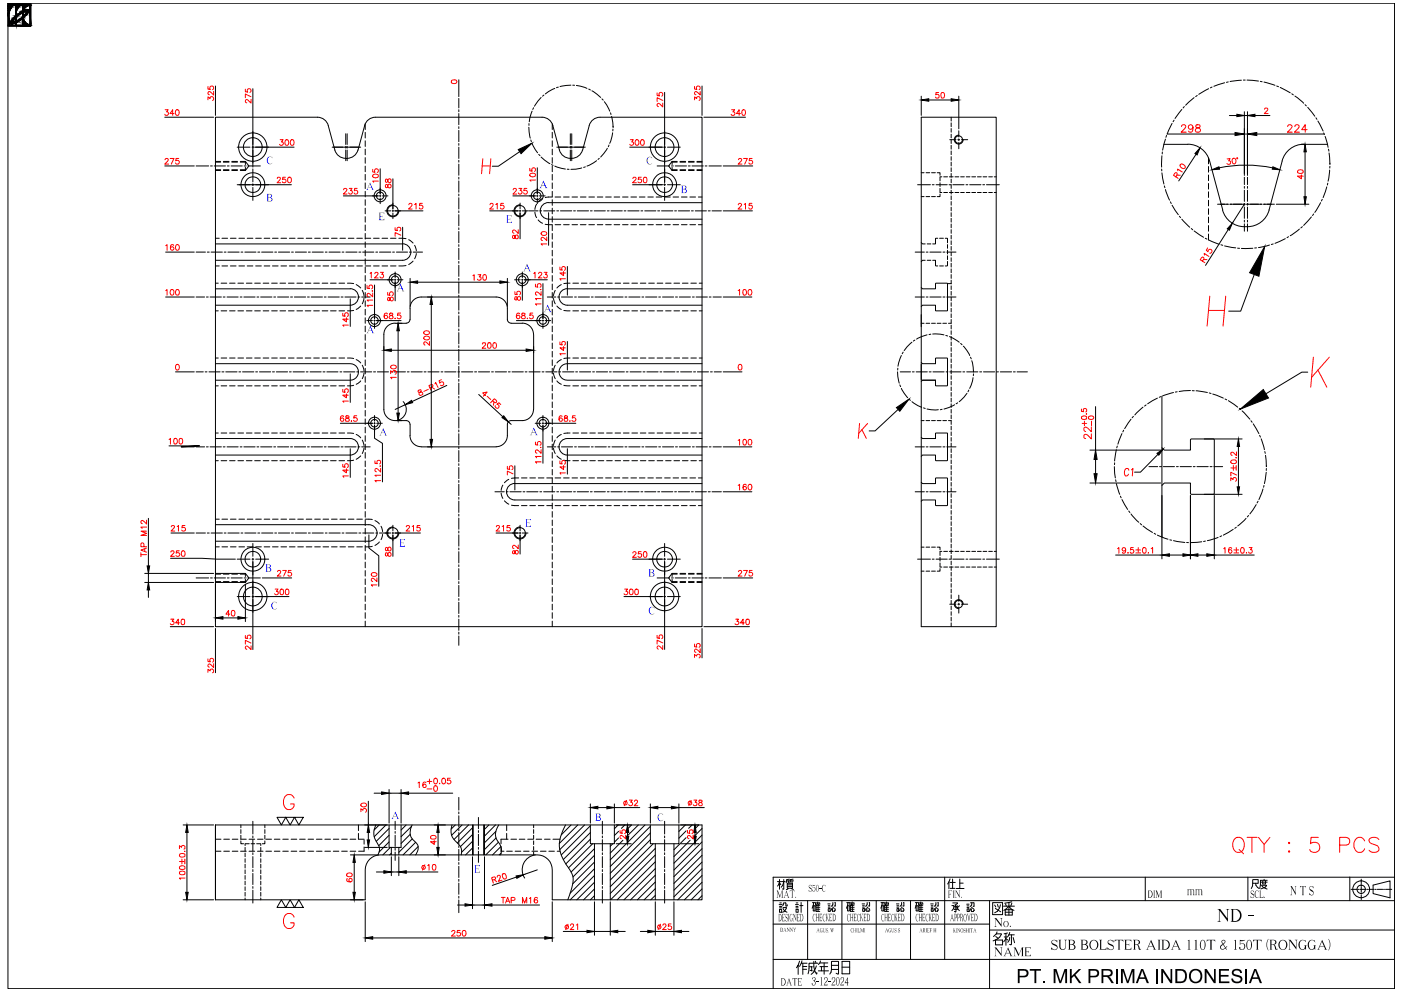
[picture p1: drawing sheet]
<svg xmlns="http://www.w3.org/2000/svg" width="420mm" height="297mm" viewBox="0 0 420 297" stroke-linecap="round" stroke-linejoin="round" font-family="sans-serif">
<!-- layer: layout -->
<g fill="none" stroke="#000" stroke-width=".3">
<path d="M276.3 35.1h22.5v152.7h-22.5zM64.6 109h40.4a2.48 2.48 0 0 1 2.5 2.5 2.48 2.48 0 0 1-2.5 2.5h-40.4M210.5 109h-40.3a2.48 2.48 0 0 0-2.5 2.5 2.48 2.48 0 0 0 2.5 2.5h40.3M276.3 108.7l.4 .3h3.9l.1-1.7 3.5 .1-.2 8.3h-3.3l-.1-1.7h-3.9l-.4 .3M64.6 247.3h145.9v22.4h-44.9v-9a4.5 4.5 0 0 0-4.5-4.5h-47.1a4.5 4.5 0 0 0-4.5 4.5v9h-44.9zM112.7 247.3a4.9 4.9 0 0 0-.1 4.5l.7 1.1a3.1 3.1 0 0 1 0 3.4M113.7 247.3l-1.5 1.5M115.8 247.3l-3.6 3.5M116.7 248.3l-3.9 3.9M116.7 250.4l-3.1 3.1M116.7 252.3l-3 3.1M117.1 254l-2.3 2.2"/>
<path d="M117.4 255.7l-.5 .5M121.8 247.3l-1.5 1.5M123 250.1l-2.7 2.7M123.4 247.7l-3.1 3.1M123.6 247.3a3.9 3.9 0 0 0 1.3 5.5 2.8 2.8 0 0 1-.3 3.4M123.6 251.5l-4 4M124.6 252.5l-3.7 3.7M125.4 253.7l-2.5 2.5"/>
<circle cx="75.8" cy="55.4" r="3.6"/>
<circle cx="75.8" cy="55.4" r="2.37"/>
<circle cx="199.3" cy="55.4" r="3.6"/>
<circle cx="199.3" cy="55.4" r="2.37"/>
<circle cx="75.8" cy="167.6" r="3.6"/>
<circle cx="75.8" cy="167.6" r="2.37"/>
<circle cx="199.3" cy="167.6" r="3.6"/>
<circle cx="199.3" cy="167.6" r="2.37"/>
</g>
<!-- layer: 0 -->
<g fill="none" stroke="#000" stroke-width=".3">
<path d="M2.4 1h415.8v295.3h-415.8zM4.9 5l1.9-1.4v1.5l-1.9 1.3M4.9 6.7l1.9-1.3v2.1h-1.9M6.8 1.4l-1.4 .9-.5 1.5M6.8 1.4v2l-1.9 1.3M6.9 5.2l.7 1.5 1.3 .8M6.9 3.6v.2M7 3.6l.8-.2a.7 .7 0 0 1-.3 1.1l-.5 .5v-1.2M8.9 1.4l-1.2 .7-.6 1.2a1.02 1.02 0 0 1 1.5-.2l-.3 .8-1.3 1.3M8.9 1.4v6.1M9.2 1v6.8h-6.8M109.3 37.6a3.4 3.4 0 0 1 3.3-2.5h50a3.3 3.3 0 0 1 3.2 2.5l2 7.4a3.4 3.4 0 0 0 3.2 2.5"/>
<path d="M109.4 37.6l-2.1 7.4a3.4 3.4 0 0 1-3.2 2.5M109.5 37.2v1.6M109.5 39.7v1.7M137.6 29.5v2.8M137.6 32.9v.6M137.6 34v3.4M137.6 38v.5M137.6 39.1v3.4M165.6 37.2v1.6M165.6 39.7v1.7M71.1 55.4h3.9M75.6 55.4h.5"/>
<path d="M75.8 50.6v3.9M75.8 55.1v.5M75.8 56.2v3.9M76.7 55.4h3.9M99.6 44.1h3.7M100.4 45a3.4 3.4 0 0 0 3.3 2.5M100.4 45l-1.9-7.4a3.4 3.4 0 0 0-3.3-2.5h-30.6v152.7h145.9v-152.7h-30.5a3.4 3.4 0 0 0-3.3 2.5l-2.2 8a3.4 3.4 0 0 1-3.1 1.9M103.4 44.1h1M103.7 47.5h.4M103.7 40.1v3.2M103.7 43.9v.5M103.7 45v3.2"/>
<path d="M104.1 40.1v3.2M104.1 43.9v.5M104.1 45v3.2M104.5 44.1h3.7M109.5 42.2v1.7M109.5 44.7v1.7M109.5 47.2v1.7M109.5 49.8v1.7M109.5 52.3v1.7M109.5 54.8v1.7M109.5 57.4v1.6M109.5 59.9v1.7"/>
<path d="M137.6 43v.6M137.6 44.1v3.4M137.6 48v.6M137.6 49.2v3.3M137.6 53.1v.6M137.6 54.2v3.4M137.6 58.2v.5M137.6 59.3v3.4M165.6 42.2v1.7M165.6 44.7v1.7M165.6 47.2v1.7M165.6 49.8v1.7"/>
<path d="M165.6 52.3v1.7M165.6 54.8v1.7M165.6 57.4v1.6M165.6 59.9v1.7M167 44.1h3.6M170.7 44.1h1.1M171 40.1v3.2M171 43.9v.5M171 45v3.2M171 47.5h.5M171.5 40.1v3.2M171.5 43.9v.5"/>
<path d="M171.5 45v3.2M171.9 44.1h3.6M194.6 55.4h3.9M199 55.4h.6M199.3 50.6v3.9M199.3 55.1v.5M199.3 56.2v3.9M200.2 55.4h3.8M275.2 55.4h3.8M276.3 51.8h.8M276.3 58.9h.8M277.7 51.8h1.1"/>
<path d="M277.7 58.9h1.1M279.4 51.8h1.1M279.4 58.9h1.1M279.6 55.4h.5M280.7 55.4h3.4M281.1 51.8h.8v.7M281.9 58.2v.7h-.8M281.9 53.1v1.1M281.9 54.8v1.1M281.9 56.5v1.1M281.9 53h.6M281.9 57.7h.6"/>
<path d="M283 53h1.2M283 57.7h1.2M284.6 55.4h.6M284.7 53h1.1M284.7 57.7h1.1M285.8 55.4h3.3M286.4 53h1.1M286.4 57.7h1.1M288.1 53h1.1M288.1 57.7h1.1M289.7 55.4h.6M289.8 53h1.1"/>
<path d="M289.8 57.7h1.1M290.8 55.4h3.4M291.4 53h1.2M291.4 57.7h1.2M293.1 53h1.2M293.1 57.7h1.2M294.7 55.4h.6M294.8 53h1.1M294.8 57.7h1.1M295.8 55.4h3.9M296.5 53h1.1M296.5 57.7h1.1"/>
<path d="M298.2 53h.6M298.2 57.7h.6M109.5 62.4v1.7M109.5 64.9v1.7M109.5 67.4v1.7M109.5 70v1.7M109.5 72.5v1.7M109.5 75v1.7M109.5 77.6v1.6M137.6 63.2v.6M137.6 64.3v3.4M137.6 68.3v.5"/>
<path d="M137.6 69.4v3.4M137.6 73.3v.6M137.6 74.4v3.4M137.6 78.4v.5M137.6 79.5v3.3M165.6 62.4v1.7M165.6 64.9v1.7M165.6 67.4v1.7M165.6 70v1.7M165.6 72.5v1.7M165.6 75v1.7M165.6 77.6v1.6"/>
<path d="M58.8 89h2.6M61.9 89h.6M63 89h3.4M64.6 84.9h.9M64.6 93.2h.9M64.6 86.6h40.4M66.3 84.9h1.7M66.3 93.2h1.7M66.9 89h.6M68.1 89h3.3M68.8 84.9h1.7M68.8 93.2h1.7"/>
<path d="M71.3 84.9h1.7M71.3 93.2h1.7M72 89h.6M73.1 89h3.4M73.9 84.9h1.7M73.9 93.2h1.7M76.4 84.9h1.7M76.4 93.2h1.7M77.1 89h.5M78.2 89h3.3M78.9 84.9h1.7M78.9 93.2h1.7"/>
<path d="M81.5 84.9h1.7M81.5 93.2h1.7M82.1 89h.5M83.2 89h3.4M84 84.9h1.7M84 93.2h1.7M86.5 84.9h1.7M86.5 93.2h1.7M87.1 89h.6M88.3 89h3.4M89 84.9h1.7M89 93.2h1.7"/>
<path d="M91.5 84.9h1.7M91.5 93.2h1.7M92.2 89h.6M93.3 89h3.4M94.1 84.9h1.7M94.1 93.2h1.7M96.6 84.9h1.7M96.6 93.2h1.7M97.3 89h.5M98.4 89h3.3M99.1 84.9h1.7M99.1 93.2h1.7"/>
<path d="M101.7 84.9h1.6M101.7 93.2h1.6M102.3 89h.6M103.4 89h3.4M104.2 84.9l1.9 .1M105 86.5a2.48 2.48 0 0 1 2.5 2.5 2.48 2.48 0 0 1-2.5 2.5h-40.4M106.1 93l-1.9 .2M106.8 85.3l1.4 1M107.4 89h.5M108.2 91.7l-1.4 1.1M108.5 89h2.5M108.6 87l.5 1.6"/>
<path d="M109.1 89.5l-.5 1.6M109.5 80.1v1.6M109.5 82.6v1.7M109.5 85.1v1.7M109.5 87.7v1.6M109.5 90.2v1.7M109.5 92.7v1.7M109.5 95.3v1.6M109.5 97.7v1.7M137.6 83.4v.6M137.6 84.5v3.4M137.6 88.5v.5"/>
<path d="M137.6 89.6v3.4M137.6 93.5v.6M137.6 94.7v3.3M137.6 98.6v.5M137.6 99.7v3.4M164.1 89h2.6M165.6 80.1v1.6M165.6 82.6v1.7M165.6 85.1v1.7M165.6 87.7v1.6M165.6 90.2v1.7M165.6 92.7v1.7"/>
<path d="M165.6 95.3v1.6M165.6 97.7v1.7M166 89.5l.5 1.6M166.5 87l-.5 1.6M167 91.7l1.3 1.1M167.2 89h.6M168.3 85.3l-1.3 1M168.4 89h3.3M169.1 93l1.9 .2M170.1 86.5a2.48 2.48 0 0 0-2.4 2.5 2.48 2.48 0 0 0 2.4 2.5h40.4M170.2 86.6h40.3M171 84.9l-1.9 .1"/>
<path d="M171.8 84.9h1.7M171.8 93.2h1.7M172.3 89h.6M173.4 89h3.4M174.3 84.9h1.7M174.3 93.2h1.7M176.9 84.9h1.6M176.9 93.2h1.6M177.3 89h.6M178.4 89h3.4M179.4 84.9h1.7M179.4 93.2h1.7"/>
<path d="M181.9 84.9h1.7M181.9 93.2h1.7M182.4 89h.5M183.5 89h3.4M184.5 84.9h1.6M184.5 93.2h1.6M187 84.9h1.7M187 93.2h1.7M187.4 89h.6M188.6 89h3.4M189.5 84.9h1.7M189.5 93.2h1.7"/>
<path d="M192 84.9h1.7M192 93.2h1.7M192.5 89h.6M193.6 89h3.4M194.5 84.9h1.7M194.5 93.2h1.7M197.1 84.9h1.7M197.1 93.2h1.7M197.5 89h.6M198.7 89h3.3M199.6 84.9h1.7M199.6 93.2h1.7"/>
<path d="M202.1 84.9h1.7M202.1 93.2h1.7M202.6 89h.6M203.7 89h3.4M204.7 84.9h1.6M204.7 93.2h1.6M207.2 84.9h1.6M207.2 93.2h1.6M207.7 89h.5M208.8 89h3.3M209.7 84.9h.8M209.7 93.2h.8"/>
<path d="M212.7 89h.5M213.8 89h2.5M58.8 111.5h2.2M61.5 111.5h.6M62.7 111.5h3.3M64.6 107.3h.9M64.6 115.7h.9M66.3 107.3h1.7M66.3 115.7h1.7M66.6 111.5h.6M67.7 111.5h3.4M68.8 107.3h1.7"/>
<path d="M68.8 115.7h1.7M71.3 107.3h1.7M71.3 115.7h1.7M71.6 111.5h.6M72.7 111.5h3.4M73.9 107.3h1.7M73.9 115.7h1.7M76.4 107.3h1.7M76.4 115.7h1.7M76.7 111.5h.5M77.8 111.5h3.4M78.9 107.3h1.7"/>
<path d="M78.9 115.7h1.7M81.5 107.3h1.7M81.5 115.7h1.7M81.7 111.5h.6M82.9 111.5h3.3M84 107.3h1.7M84 115.7h1.7M86.5 107.3h1.7M86.5 115.7h1.7M86.8 111.5h.5M87.9 111.5h3.4M89 107.3h1.7"/>
<path d="M89 115.7h1.7M91.5 107.3h1.7M91.5 115.7h1.7M91.8 111.5h.6M93 111.5h3.3M94.1 107.3h1.7M94.1 115.7h1.7M96.6 107.3h1.7M96.6 115.7h1.7M96.9 111.5h.6M98 111.5h3.4M99.1 107.3h1.7"/>
<path d="M99.1 115.7h1.7M101.7 107.3h1.6M101.7 115.7h1.6M102 111.5h.5M103.1 111.5h3.3M104.2 107.3l1.9 .2M106.1 115.5l-1.9 .2M106.8 107.8l1.4 1M107 111.5h.5M108.1 111.5h3.4M108.2 114.2l-1.4 1M108.6 109.5l.5 1.6"/>
<path d="M109.1 111.9l-.5 1.6M109.5 100.3v1.7M109.5 102.8v1.7M109.5 105.3v1.7M109.5 107.9v1.7M109.5 110.4v1.7M109.5 112.9v1.7M109.5 115.4v1.7M109.5 118v1.6M112 111.5h.6M113.2 111.5h3.3M117.1 111.5h.6"/>
<path d="M118.2 111.5h3.4M122.1 111.5h.6M123.3 111.5h3.3M127.2 111.5h.6M128.3 111.5h3.4M132.3 111.5h.5M133.4 111.5h3.4M137.3 111.5h.6M137.6 103.6v.6M137.6 104.7v3.4M137.6 108.7v.5M137.6 109.8v3.4"/>
<path d="M137.6 113.7v.6M137.6 114.9v3.3M137.6 118.8v.5M137.6 119.9v3.4M138.4 111.5h3.4M142.3 111.5h.6M143.5 111.5h3.3M147.4 111.5h.6M148.5 111.5h3.4M152.5 111.5h.5M153.6 111.5h3.3M157.5 111.5h.5"/>
<path d="M158.6 111.5h3.4M162.6 111.5h.5M163.7 111.5h3.4M165.6 100.3v1.7M165.6 102.8v1.7M165.6 105.3v1.7M165.6 107.9v1.7M165.6 110.4v1.7M165.6 112.9v1.7M165.6 115.4v1.7M165.6 118v1.6M166 111.9l.5 1.6"/>
<path d="M166.5 109.5l-.5 1.6M167 114.2l1.3 1M167.6 111.5h.6M168.3 107.8l-1.3 1M168.7 111.5h3.4M169.1 115.5l1.9 .2M171 107.3l-1.9 .2M171.8 107.3h1.7M171.8 115.7h1.7M172.6 111.5h.6M173.8 111.5h3.3M174.3 107.3h1.7"/>
<path d="M174.3 115.7h1.7M176.9 107.3h1.6M176.9 115.7h1.6M177.7 111.5h.6M178.8 111.5h3.4M179.4 107.3h1.7M179.4 115.7h1.7M181.9 107.3h1.7M181.9 115.7h1.7M182.8 111.5h.5M183.9 111.5h3.4M184.5 107.3h1.6"/>
<path d="M184.5 115.7h1.6M187 107.3h1.7M187 115.7h1.7M187.8 111.5h.6M188.9 111.5h3.4M189.5 107.3h1.7M189.5 115.7h1.7M192 107.3h1.7M192 115.7h1.7M192.8 111.5h.6M194 111.5h3.4M194.5 107.3h1.7"/>
<path d="M194.5 115.7h1.7M197.1 107.3h1.7M197.1 115.7h1.7M197.9 111.5h.6M199 111.5h3.4M199.6 107.3h1.7M199.6 115.7h1.7M202.1 107.3h1.7M202.1 115.7h1.7M203 111.5h.5M204.1 111.5h3.3M204.7 107.3h1.6"/>
<path d="M204.7 115.7h1.6M207.2 107.3h1.6M207.2 115.7h1.6M208 111.5h.6M209.1 111.5h3.4M209.7 107.3h.8M209.7 115.7h.8M213.1 111.5h.5M214.2 111.5h2.1M270 111.5h3.1M273.6 111.5h.6M274.8 111.5h3.3"/>
<path d="M278.7 111.5h.5M279.8 111.5h3.3M280.6 107.4v1.6M280.6 114v1.5M283.7 111.5h.6M284.8 111.5h3.4M288.8 111.5h.5M289.9 111.5h3.4M293.8 111.5h.6M295 111.5h3.3M298.9 111.5h.5M300 111.5h3.4"/>
<path d="M303.9 111.5h.6M305 111.5h3.1M58.8 133.9h2.6M61.9 133.9h.6M63 133.9h3.4M64.6 131.4h40.4a2.48 2.48 0 0 1 2.5 2.5 2.48 2.48 0 0 1-2.5 2.5h-40.4M64.6 138.1h.9M64.6 129.8h.9M66.3 138.1h1.7M66.3 129.8h1.7M66.9 133.9h.6M68.1 133.9h3.3"/>
<path d="M68.8 138.1h1.7M68.8 129.8h1.7M71.3 138.1h1.7M71.3 129.8h1.7M72 133.9h.6M73.1 133.9h3.4M73.9 138.1h1.7M73.9 129.8h1.7M76.4 138.1h1.7M76.4 129.8h1.7M77.1 133.9h.5M78.2 133.9h3.3"/>
<path d="M78.9 138.1h1.7M78.9 129.8h1.7M81.5 138.1h1.7M81.5 129.8h1.7M82.1 133.9h.5M83.2 133.9h3.4M84 138.1h1.7M84 129.8h1.7M86.5 138.1h1.7M86.5 129.8h1.7M87.1 133.9h.6M88.3 133.9h3.4"/>
<path d="M89 138.1h1.7M89 129.8h1.7M91.5 138.1h1.7M91.5 129.8h1.7M92.2 133.9h.6M93.3 133.9h3.4M94.1 138.1h1.7M94.1 129.8h1.7M96.6 138.1h1.7M96.6 129.8h1.7M97.3 133.9h.5M98.4 133.9h3.3"/>
<path d="M99.1 138.1h1.7M99.1 129.8h1.7M101.7 138.1h1.6M101.7 129.8h1.6M102.3 133.9h.6M103.4 133.9h3.4M104.2 129.8l1.9 .1M106.1 137.9l-1.9 .2M106.8 130.2l1.4 1M107.4 133.9h.5M108.2 136.7l-1.4 1M108.5 133.9h2.5"/>
<path d="M108.6 131.9l.5 1.6M109.1 134.4l-.5 1.5M109.5 120.5v1.7M109.5 123v1.7M109.5 125.6v1.6M109.5 128.1v1.7M109.5 130.6v1.7M109.5 133.1v1.7M109.5 135.6v1.7M109.5 138.2v1.7M137.6 123.8v.6M137.6 125v3.3"/>
<path d="M137.6 128.9v.6M137.6 130v3.4M137.6 133.9v.6M137.6 135v3.4M137.6 139v.5M164.1 133.9h2.6M165.6 120.5v1.7M165.6 123v1.7M165.6 125.6v1.6M165.6 128.1v1.7M165.6 130.6v1.7M165.6 133.1v1.7"/>
<path d="M165.6 135.6v1.7M165.6 138.2v1.7M166 134.4l.5 1.5M166.5 131.9l-.5 1.6M167 136.7l1.3 1M167.2 133.9h.6M168.3 130.2l-1.3 1M168.4 133.9h3.3M169.1 137.9l1.9 .2M171 129.8l-1.9 .1M171.8 138.1h1.7M171.8 129.8h1.7"/>
<path d="M172.3 133.9h.6M173.4 133.9h3.4M174.3 138.1h1.7M174.3 129.8h1.7M176.9 138.1h1.6M176.9 129.8h1.6M177.3 133.9h.6M178.4 133.9h3.4M179.4 138.1h1.7M179.4 129.8h1.7M181.9 138.1h1.7M181.9 129.8h1.7"/>
<path d="M182.4 133.9h.5M183.5 133.9h3.4M184.5 138.1h1.6M184.5 129.8h1.6M187 138.1h1.7M187 129.8h1.7M187.4 133.9h.6M188.6 133.9h3.4M189.5 138.1h1.7M189.5 129.8h1.7M192 138.1h1.7M192 129.8h1.7"/>
<path d="M192.5 133.9h.6M193.6 133.9h3.4M194.5 138.1h1.7M194.5 129.8h1.7M197.1 138.1h1.7M197.1 129.8h1.7M197.5 133.9h.6M198.7 133.9h3.3M199.6 138.1h1.7M199.6 129.8h1.7M202.1 138.1h1.7M202.1 129.8h1.7"/>
<path d="M202.6 133.9h.6M203.7 133.9h3.4M204.7 138.1h1.6M204.7 129.8h1.6M207.2 138.1h1.6M207.2 129.8h1.6M207.7 133.9h.5M208.8 133.9h3.3M209.7 138.1h.8M209.7 129.8h.8M210.5 131.4h-40.4a2.48 2.48 0 0 0-2.4 2.5 2.48 2.48 0 0 0 2.4 2.5h40.4M212.7 133.9h.5"/>
<path d="M213.8 133.9h2.5M109.5 140.7v1.7M109.5 143.2v1.7M109.5 145.8v1.6M109.5 148.3v1.6M109.5 150.8v1.7M109.5 153.3v1.7M109.5 155.9v1.6M109.5 158.4v1.7M137.6 140.1v3.4M137.6 144v.6M137.6 145.2v3.3"/>
<path d="M137.6 149.1v.5M137.6 150.2v3.4M137.6 154.1v.6M137.6 155.3v3.3M137.6 159.2v.6M165.6 140.7v1.7M165.6 143.2v1.7M165.6 145.8v1.6M165.6 148.3v1.6M165.6 150.8v1.7M165.6 153.3v1.7M165.6 155.9v1.6"/>
<path d="M165.6 158.4v1.7M71.1 167.6h3.9M75.6 167.6h.5M75.8 162.9v3.9M75.8 167.3v.6M75.8 168.4v3.9M76.7 167.6h3.9M109.5 160.9v1.7M109.5 163.4v1.7M109.5 165.9v1.7M109.5 168.5v1.7M109.5 171v1.7"/>
<path d="M109.5 173.5v1.7M109.5 176.1v1.7M109.5 178.6v1.7M137.6 160.3v3.4M137.6 164.3v.5M137.6 165.4v3.3M137.6 169.3v.5M137.6 170.4v3.4M137.6 174.3v.6M137.6 175.5v3.3M137.6 179.4v.6M165.6 160.9v1.7"/>
<path d="M165.6 163.4v1.7M165.6 165.9v1.7M165.6 168.5v1.7M165.6 171v1.7M165.6 173.5v1.7M165.6 176.1v1.7M165.6 178.6v1.7M194.6 167.6h3.9M199 167.6h.6M199.3 162.9v3.9M199.3 167.3v.6M199.3 168.4v3.9"/>
<path d="M200.2 167.6h3.8M275.2 167.6h3.8M276.3 164h.8M276.3 171.2h.8M277.7 164h1.1M277.7 171.2h1.1M279.4 164h1.1M279.4 171.2h1.1M279.6 167.6h.5M280.7 167.6h3.4M281.1 164h.8v.8M281.9 170.4v.8h-.8"/>
<path d="M281.9 165.3h.6M281.9 170h.6M281.9 165.4v1.1M281.9 167v1.2M281.9 168.7v1.1M283 165.3h1.2M283 170h1.2M284.6 167.6h.6M284.7 165.3h1.1M284.7 170h1.1M285.8 167.6h3.3M286.4 165.3h1.1"/>
<path d="M286.4 170h1.1M288.1 165.3h1.1M288.1 170h1.1M289.7 167.6h.6M289.8 165.3h1.1M289.8 170h1.1M290.8 167.6h3.4M291.4 165.3h1.2M291.4 170h1.2M293.1 165.3h1.2M293.1 170h1.2M294.7 167.6h.6"/>
<path d="M294.8 165.3h1.1M294.8 170h1.1M295.8 167.6h3.9M296.5 165.3h1.1M296.5 170h1.1M298.2 165.3h.6M298.2 170h.6M109.5 181.1v1.7M109.5 183.6v1.7M109.5 186.2v1.6M137.6 180.5v3.4M137.6 184.4v.6"/>
<path d="M137.6 185.6v3.3M137.6 189.5v.6M137.6 190.6v2.8M165.6 181.1v1.7M165.6 183.6v1.7M165.6 186.2v1.6M137.6 239v3.8M54.9 247.3h9.2M56.1 249.5v18M64.6 255.1h1.7M64.6 251.5h1.7M67.1 255.1h1.7"/>
<path d="M67.1 251.5h1.7M69.7 255.1h1.6M69.7 251.5h1.6M72.2 255.1h1.6M72.2 251.5h1.6M72.2 252.1v.8h.8M72.2 247.3v.8M72.2 248.7v1.1M72.2 250.4v1.1M73.5 252.9v.5M73.5 254v1.1M73.5 255.7v1.1"/>
<path d="M73.5 257.4v1.1M73.5 259v1.2M73.6 252.9h1.1M74.7 255.1h1.7M74.7 251.5h1.7M75.3 252.9h1.1M75.8 246.2v3.8M75.8 250.6v.5M75.8 251.7v3.4M75.8 255.6v.6M75.8 256.8v3.3M77 252.9h1.1"/>
<path d="M77.2 255.1h1.7M77.2 251.5h1.7M78.2 252.9v.5M78.2 254v1.1M78.2 255.7v1.1M78.2 257.4v1.1M78.2 259v1.2M79.4 252.1v.8h-.7M79.4 247.3v.8M79.4 248.7v1.1M79.4 250.4v1.1M79.7 255.1h1.7"/>
<path d="M79.7 251.5h1.7M82.3 255.1h1.7M82.3 251.5h1.7M83.1 245h2.6l-1.3 2.3zM84.8 255.1h1.7M84.8 251.5h1.7M85.7 245h2.6l-1.3 2.3zM87.3 255.1h1.7M87.3 251.5h1.7M88.3 245h2.6l-1.3 2.3zM89.8 255.1h1.7M89.8 251.5h1.7"/>
<path d="M92.4 255.1h1.6M92.4 251.5h1.6M94.9 255.1h1.7M94.9 251.5h1.7M97.4 255.1h1.7M97.4 251.5h1.7M100 255.1h1.6M100 251.5h1.6M102.5 255.1h1.7M102.5 251.5h1.7M105 255.1h1.7M105 251.5h1.7"/>
<path d="M105.1 256.2h8.4M106.2 258.5v9M107.5 249.8v1.7h1.7M107.5 247.3v1.7M109.2 253.9v1.2h-1.7M109.2 251.8v1.2M109.4 247.3h6.7M109.4 254h6.7M110.5 240.2v7.1M110.5 249.5v2.3M116.7 247.3v6.7h.7v2.2M117.4 256.8v5.7"/>
<path d="M118.5 246.2v2.5M118.5 249.2v.6M118.5 250.4v3.3M118.5 254.3v.5M118.5 255.4v2.5M119.6 256.8v5.7M120.3 247.3v6.7h-.7v2.2M137.6 243.4v.5M137.6 244.5v3.4M137.6 248.4v.6M137.6 249.6v3.3M137.6 253.5v.5"/>
<path d="M137.6 254.6v3.4M137.6 258.5v.6M137.6 259.7v3.3M150.3 253.7v1.4h.8M151.9 255.1h1.7M151.9 247.3v1.7M151.9 249.8v1.7M152.4 251.5h-2.1v1.4M153.2 251.5h1.7M154.5 255.1h1.7M155.7 251.5h1.7M157 255.1h1.7"/>
<path d="M158.3 251.5h1.6M159.5 255.1h1.7M160 247.3v.8M160 248.7v1.1M160 250.4v1.1M160 252.1v1.1M160 253.7v1.1M160 255.4v.8M160.6 256.2a4.5 4.5 0 0 0-3.3 7M160.8 251.5h1.6M162.1 255.1h1.7M163.3 251.5h1.7"/>
<path d="M164.6 255.1h1.7M165.8 251.5h2.2M167.1 255.1h.9M54.9 269.7h9.2M73.5 260.7v1.2M73.5 262.4v1.2M73.5 264.1v1.1M73.5 265.8v1.1M73.5 267.5v1.1M73.5 269.2v.5M75.8 260.6v.6M75.8 261.8v3.3"/>
<path d="M75.8 265.7v.6M75.8 266.8v3.9M78.2 260.7v1.2M78.2 262.4v1.2M78.2 264.1v1.1M78.2 265.8v1.1M78.2 267.5v1.1M78.2 269.2v.5M84.4 269.7l1.3 2.3h-2.6zM87 269.7l1.3 2.3h-2.6zM89.6 269.7l1.3 2.3h-2.6zM105.1 269.7h3.8"/>
<path d="M109.5 270.3v11.9M112.9 261.4h2.2M117.4 261.4h2.2M121.8 261.4h9.5M137.6 263.6v.6M137.6 264.7v3.4M137.6 268.6v.6M137.6 269.7v3.9M154.9 262.9l-7.3 2.5M161.1 260.7l-4.1 1.5M165.6 270.3v11.9M231.9 262.9h186.3"/>
<path d="M231.9 270h186.3M231.9 277h64.9M262.8 270v17.6M273.1 270v17.6M283.3 262.9v24.7M296.8 278.8h121.4M296.8 270v26.3M343.5 262.9v7.1M374.2 262.9v7.1M404.8 262.9v7.1M411.8 265.3l5.1-1.3v5.1l-5.1-1.3zM111.8 281.1h51.6"/>
<path d="M231.9 287.6h186.3"/>
<circle cx="112.3" cy="96.1" r="1.8"/>
<circle cx="162.8" cy="96.1" r="1.8"/>
<circle cx="408.2" cy="266.6" r="2.52"/>
<circle cx="408.2" cy="266.6" r="1.25"/>
</g>
<g fill="#000" stroke="#000" stroke-width=".3">
<path d="M3.3 7.2h.5zM4.7 6.5h.5zM8.1 2.9h.3zM56.1 247.3l.3 2.2h-.7zM106.2 256.2l.4 2.3h-.8zM110.1 251.8h.7l-.3 2.2zM110.5 247.3l.3 2.2h-.7zM55.7 267.5h.7l-.3 2.2zM105.8 267.5h.8l-.4 2.2zM115.1 261l2.3 .4-2.3 .3zM119.6 261.4l2.2-.4v.7zM154.8 262.6l2.2-.4-2 1.1z"/>
<path d="M109.5 281.1l2.3-.3v.7zM163.4 280.8l2.2 .3-2.2 .4z"/>
<path d="M2.4 1v.4h6.8zM2.4 1h6.8v.4z"/>
<path d="M2.4 1.4v.3h1.7zM2.4 1.4h2.3l-.6 .3z"/>
<path d="M2.4 1.7v.4h1.2zM2.4 1.7h1.7l-.5 .4z"/>
<path d="M2.4 2.1v.5h.8zM2.4 2.1h1.2l-.4 .5z"/>
<path d="M2.4 2.6v.6h.5zM2.4 2.6h.8l-.3 .6z"/>
<path d="M2.4 3.2v.6h.4zM2.4 3.2h.5l-.1 .6z"/>
<path d="M2.4 3.8v3.7h.4zM2.4 3.8h.4v3.7z"/>
<path d="M2.4 7.5v.3h6.8zM2.4 7.5h6.8v.3z"/>
<path d="M3.2 6.7l1.7 .1zM3.2 6.7l1.7 .1z"/>
<path d="M3.1 6.8h1.6zM3.1 6.8h1.6z"/>
<path d="M3.1 6.8l1.3 .1zM3.1 6.8h1.6z"/>
<path d="M3.2 6.6h.6zM3.2 6.6h.6z"/>
<path d="M3.2 6.6l.8 .1zM3.2 6.6l.8 .1z"/>
<path d="M3.1 6.9l1 .1zM3.1 6.9h1.2z"/>
<path d="M3.2 7l.8 .1zM3.2 7h.9z"/>
<path d="M3.3 6.5l.5 .1zM3.3 6.5l.5 .1z"/>
<path d="M3.3 6.4h.5zM3.4 6.4h.4z"/>
<path d="M3.3 6.4l.5 .1zM3.3 6.4l.5 .1z"/>
<path d="M3.2 7.1h.7zM3.2 7.1h.8z"/>
<path d="M3.3 7.1l.5 .1zM3.3 7.1h.6z"/>
<path d="M3.3 7.2h.3zM3.4 7.2h.2z"/>
<path d="M3.4 6.2v.2h.4zM3.4 6.2h.4z"/>
<path d="M3.4 6.2h.5l-.3-.2zM3.6 6h.4l-.1 .2z"/>
<path d="M3.4 6.2h.4zM3.4 6.2h.5z"/>
<path d="M3.7 5.8l-.1 .2h.4zM3.7 5.8h.4l-.1 .2z"/>
<path d="M3.6 6h.4zM3.6 6h.4z"/>
<path d="M3.7 5.8h.4zM3.9 5.7h.3z"/>
<path d="M3.9 5.7h.3zM4 5.6h.3z"/>
<path d="M3.2 6.6h.7zM3.2 6.6h.7z"/>
<path d="M4 5.6h.3l-.2-.2zM4.1 5.4h.3l-.1 .2z"/>
<path d="M4.1 6.7h.8zM4.1 6.7h.8z"/>
<path d="M3.2 6.7h.9zM3.2 6.7h.9z"/>
<path d="M4.2 5.3l.2 .1zM4.2 5.3h.3z"/>
<path d="M4.1 6.7h.8zM4.3 6.6h.7z"/>
<path d="M4.2 5.3h.3l-.1-.2zM4.4 5.1h.3l-.2 .2z"/>
<path d="M4.3 6.6h.7zM4.5 6.6h.6z"/>
<path d="M3.1 6.9h1.2zM3.1 6.9h1.3z"/>
<path d="M4.4 5.1h.5zM4.6 5l.3 .1z"/>
<path d="M4.4 5.1h.3zM4.4 5.1h.3z"/>
<path d="M4.5 6.6h.6zM4.7 6.5h.5z"/>
<path d="M4.7 4.8l-.1 .2h.3zM4.7 4.8h.4l-.2 .2z"/>
<path d="M4.7 6.5h.5zM4.7 6.4l.5 .1zM4.7 6.4h.6z"/>
<path d="M4.7 1.4v.3h1.5zM4.7 1.4h2.1l-.6 .3z"/>
<path d="M4.7 1.7v.4h1zM4.7 1.7h1.5l-.5 .4z"/>
<path d="M4.7 2.1v.5h.6zM4.7 2.1h1l-.4 .5z"/>
<path d="M4.7 2.6v.6h.3zM4.7 2.6h.6l-.3 .6z"/>
<path d="M4.7 3.2v.6h.2zM4.7 3.2h.3l-.1 .6z"/>
<path d="M4.7 3.8v.9h.2zM4.7 3.8h.2v.9z"/>
<path d="M4.7 4.7h.2zM4.7 4.7h.2z"/>
<path d="M4.7 4.7h.4zM4.7 4.7h.5z"/>
<path d="M4.7 4.7l.4 .1zM4.7 4.7h.4z"/>
<path d="M4.7 5.1h.2zM4.7 5.1h.2z"/>
<path d="M4.7 5.1v1.3h.2zM4.7 5.1h.2v1.3z"/>
<path d="M4.7 6.4h.2zM4.7 6.4h.2z"/>
<path d="M4.7 6.8v.7h.2zM4.7 6.8h.2v.7z"/>
<path d="M4.9 4.7h.3zM4.9 4.7h.3z"/>
<path d="M4.9 6.4h.4zM5.1 6.4h.4z"/>
<path d="M3.2 6.7h1.7zM3.2 6.7h1.7z"/>
<path d="M5.1 4.5l-.2 .2h.3zM5.1 4.5h.3l-.2 .2z"/>
<path d="M5.1 4.5h.3zM5.2 4.4h.3z"/>
<path d="M5.1 6.3h.5l-.2-.2zM5.4 6.1h.4l-.2 .2z"/>
<path d="M5.2 4.4h.3zM5.4 4.3h.3z"/>
<path d="M5.4 4.3h.3zM5.5 4.2h.4z"/>
<path d="M5.4 6.1h.4zM5.5 6.1h.4z"/>
<path d="M5.5 6.1h.4l-.2-.1zM5.7 6h.4l-.2 .1z"/>
<path d="M5.5 4.2h.4zM5.6 4.1h.4z"/>
<path d="M5.1 6.4h.4zM5.1 6.4h.4zM5.1 6.4h.4zM5.1 6.3h.5z"/>
<path d="M5.6 4.1h.4l-.1-.1zM5.9 4h.3l-.2 .1z"/>
<path d="M5.7 6h.4zM5.8 5.9h.4z"/>
<path d="M5.8 5.9h.4zM6 5.8h.3z"/>
<path d="M5.9 4h.3zM5.9 3.9h.4z"/>
<path d="M5.9 3.9h.4zM6.2 3.8h.3z"/>
<path d="M6 5.8h.3zM6.2 5.6h.3z"/>
<path d="M6.2 3.8h.3zM6.2 3.8h.4z"/>
<path d="M6.2 5.6h.3zM6.3 5.6h.3z"/>
<path d="M6.2 3.8h.4zM6.4 3.6h.4z"/>
<path d="M6.3 5.6h.3l-.1-.2zM6.5 5.4h.3l-.2 .2z"/>
<path d="M6.4 3.6h.6zM6.5 3.6h.5z"/>
<path d="M6.5 5.4h.5zM6.5 5.4h.5z"/>
<path d="M6.7 5.2l-.2 .2h.5zM6.7 5.2l.3 .2z"/>
<path d="M6.7 3.5h.6zM6.8 3.4h.7z"/>
<path d="M6.7 5.2h.3zM6.8 5.1h.3z"/>
<path d="M6.8 3.4h.7zM6.8 3.4h.7z"/>
<path d="M6.8 1.4v.2h1.6zM6.8 1.4h2.1l-.5 .2z"/>
<path d="M6.8 1.6v.3h1.2zM6.8 1.6h1.6l-.4 .3z"/>
<path d="M6.8 1.9v.4h.8zM6.8 1.9h1.2l-.4 .4z"/>
<path d="M6.8 2.3v.5h.5zM6.8 2.3h.8l-.3 .5z"/>
<path d="M6.8 2.8v.4h.3zM6.8 2.8h.5l-.2 .4z"/>
<path d="M6.8 3.2l.3 .1zM6.8 3.2h.3z"/>
<path d="M6.8 3.3h1.8zM6.8 3.3h1.8z"/>
<path d="M6.8 3.3l1.8 .1zM6.8 3.3h1.8z"/>
<path d="M6.8 3.4h.8zM6.8 3.4h.8z"/>
<path d="M6.8 3.6l.2 .1zM6.8 3.6l.2 .1z"/>
<path d="M6.8 3.7l.2 .1zM6.8 3.7l.2 .1z"/>
<path d="M6.8 3.8l.2 1.2zM6.8 3.8l.2 1.2z"/>
<path d="M6.8 5l.3 .1zM6.8 5h.5z"/>
<path d="M6.8 5.4v.5h.3zM6.8 5.4l.3 .5z"/>
<path d="M6.8 5.9v.5h.6zM6.8 5.9h.3l.3 .5z"/>
<path d="M6.8 6.4v.5h1zM6.8 6.4h.6l.4 .5z"/>
<path d="M6.8 6.9v.4h1.6zM6.8 6.9h1l.6 .4z"/>
<path d="M6.8 7.3v.2h2.1zM6.8 7.3h1.6l.5 .2z"/>
<path d="M7 5h.3zM7 5h.3z"/>
<path d="M6.5 3.6h.5zM6.5 3.6h.5zM6.5 3.6h.5zM6.7 3.5h.6z"/>
<path d="M7 5h.3l-.1-.3zM7.2 4.7h.3l-.2 .3z"/>
<path d="M7 5h.3zM7 5h.3z"/>
<path d="M7.1 3.3h1.5zM7.3 3.2l1.3 .1z"/>
<path d="M7.2 4.7h.3zM7.3 4.7h.3z"/>
<path d="M7.3 3.2h1.3zM7.4 3.1l1.2 .1z"/>
<path d="M7.3 4.7h.3l-.1-.2zM7.5 4.5h.3l-.2 .2z"/>
<path d="M7.5 4.4v.1h.3zM7.5 4.4h.4z"/>
<path d="M6.8 3.4h.7zM6.8 3.4h.8z"/>
<path d="M7.6 4.3l.3 .1zM7.6 4.3h.4z"/>
<path d="M7.8 4.1l-.2 .2h.4zM7.8 4.1h.3l-.1 .2z"/>
<path d="M7.8 4.1h.3zM7.8 4.1h.3z"/>
<path d="M7.6 3.4h1zM7.6 3.4h1z"/>
<path d="M7.9 3.9l-.1 .2h.3zM7.9 3.9h.4l-.2 .2z"/>
<path d="M7.8 3.4h.8zM7.8 3.4h.8z"/>
<path d="M8 3.7l-.1 .2h.4zM8 3.7h.4l-.1 .2z"/>
<path d="M7.9 3.4l.7 .1zM7.9 3.4l.7 .1z"/>
<path d="M7.9 3.5h.6zM7.9 3.5h.7z"/>
<path d="M8 3.5l.5 .1zM8 3.5h.5z"/>
<path d="M8 3.6h.4zM8 3.6h.5z"/>
<path d="M8 3.6l.4 .1zM8 3.6h.4z"/>
<path d="M7.9 3.9h.4zM7.9 3.9h.4z"/>
<path d="M7.9 2.9h.6zM7.9 2.9h.6zM7.9 2.9h.6zM8.1 2.9h.4z"/>
<path d="M7.7 3h.9zM7.7 3h.9zM7.7 3h.9zM7.9 2.9l.7 .1z"/>
<path d="M7.4 3.1h1.2zM7.4 3.1h1.2zM7.4 3.1h1.2zM7.7 3l.9 .1z"/>
<path d="M8.9 1.4v.2h.3zM8.9 1.4h.3v.2z"/>
<path d="M8.9 1.6v5.7h.3zM8.9 1.6h.3v5.7z"/>
<path d="M8.9 7.3v.2h.3zM8.9 7.3h.3v.2z"/>
</g>
<!-- layer: 08NoteTebal -->
<g fill="#000">
<path d="M232.9 266.9h.4l.6 1.7 .6-1.7h.3l-.1 .1v1.9l.1 .2h-.5l.2-.2v-1.8l-.6 2-.7-1.9v1.7l.2 .2h-.5l.2-.2v-1.9zM234.5 273.9h.8v.6l-.2-.5-.3 .1v.9h.2l.1-.3v.6l-.1-.2h-.2v.9h.4l.1-.5v.6h-.8zM235.6 274h.6v.5l-.1-.2a.34 .34 0 0 0-.6 0 .34 .34 0 0 0 .3 .5l.4 .6-.2 .8h-.5v-.7l.3 .6 .3-.2v-.4l-.5-.7zM236.4 273.9h.3v2.2h-.3zM236 278.1l.7 .9-.1-.9h.2l-.1 1.2-.6-1 .1 1h-.2zM237.1 274h.5v.6l-.2-.6-.4 .2v1.3l.3 .6 .2-.3-.1-.6h.4l-.2 1-.1-.3-.1 .3-.3-.1-.2-.4-.1-1.1zM236.9 278.1h.2l.5 .9-.1-.9h.3l-.1 1.2-.6-1 .1 1h-.3zM236.9 266.9h1.4v.6l-.2-.5h-.4v2l.1 .1h-.5l.2-.2v-1.8l-.4-.1-.2 .5zM237.9 278.1h.3l.1 .6 .1-.6h.3l-.3 .7v.5h-.2l.1-.5zM237.8 273.9h.3l.6 1.6-.1-1.6h.3l-.1 2.2-.8-1.9v1.7l.2 .2h-.4zM239 273.9h.8v.6l-.1-.4h-.5v.9l.3-.1v.4v-.2h-.3v.8l.4 .1 .2-.5v.6h-.8zM242.7 265.3h.7l.1 .5-.4-.5-.5 .3 .9 .9-.3 .8h-.7v-.7l.4 .6 .5-.2-.1-.4-.7-.6z"/>
<path d="M243.7 265.2h.8l-.7 .3v.6l.5-.2 .2 .4-.3 1-.4-.1-.2-.3 .2-.2v.3l.4 .2 .2-.5-.2-.7-.5 .2zM245.7 266.2l.7 .1zM246.7 265.4l.8-.1 .1 .6-.3-.6h-.3l-.4 .6 .3 1.1 .3 .2 .4-.4-.3 .5-.5-.1-.3-.5v-.8zM274.8 274h.6v.6l-.2-.6-.3 .1-.1 .4 .1 1.5 .3 .1 .2-.4-.2 .5-.4-.1-.2-.6zM275.6 273.9h.3l-.1 1.1h.5l-.1-1.1h.3v2.2h-.3l.1-1h-.5l.1 1h-.3zM276.6 273.9h.8v.6l-.1-.5-.5 .1v.9l.4-.2v.5l-.1-.2h-.3v.9h.5l.1-.5v.6h-.8zM277.7 278.2h.2v1.2h-.2zM277.8 274.1l.6-.1v.6l-.1-.4a.54 .54 0 0 0-.6 .1 .54 .54 0 0 0 0 .7l.2 .9 .3 .2 .2-.4-.2 .5-.4-.2-.2-.4zM278 278.2h.7v.3l-.1-.2h-.4v.5l.3-.1v.3l-.3-.2v.5l.4 .1 .1-.3v.3h-.7zM278.5 273.9h.4l-.1 1.2 .4-1-.1-.2h.3l-.4 .8 .5 1.4h-.3l-.3-1.2v1.2h-.4zM278.9 278.2h.6v.3l-.1-.2h-.4v.5l.3-.1v.3l-.3-.2 .1 .6h-.2zM279.6 273.9h.8v.6l-.2-.5h-.4v1l.3-.2v.5v-.2h-.3v.9h.4l.2-.5v.6h-.8z"/>
<path d="M280 278.2h.3l-.1 .6h.4l-.1-.6h.3v1.2h-.3l.1-.6h-.4l.1 .6h-.3zM284.3 266.9h1.2l.1 .6-.3-.5-.6 .1v.9h.3l.2-.3v.6l-.1-.2h-.4l.1 1h-.5l.2-.1v-2zM285.8 266.9h.5v2.2h-.5zM285.8 278.3h.3l-.1 .6 .3-.6h.2l-.3 .4 .4 .8h-.3l-.2-.7v.7h-.3zM286.7 278.3h.3v1.2h-.3zM287.1 278.3h.2l.5 .8-.1-.8h.3l-.2 1.2-.6-1.1 .2 1.1h-.3zM286.4 266.9h.4l.9 1.6v-1.5l-.2-.1h.5l-.2 .1v2.1l-1.1-1.9v1.7l.2 .2h-.5l.3-.2v-1.8zM289.1 278.3h.4l.1 .3-.2-.3-.3 .1 .5 .6-.2 .5h-.4v-.4l.3 .4 .2-.2-.5-.6zM289.7 278.3h.3l-.1 .5h.4l-.1-.5h.3v1.2h-.3l.1-.6h-.4l.1 .6h-.3zM290.6 278.3h.3v1.2h-.3zM290 273.9h.4l.2 1.7 .3-1.5-.1-.2h.3l-.5 2.3zM291 278.3h.8v.3l-.1-.3h-.3l.1 1.2h-.3l.1-1.2-.3 .3z"/>
<path d="M291.2 273.9h.8v.6l-.1-.5h-.5v1h.3l.1-.3v.6l-.1-.2h-.3v.9h.5l.1-.5v.6h-.8zM298.2 275.2h.6l1.4 1.9v-1.7l-.3-.2h.8l-.3 .2v2.4l-1.8-2.3v2.1l.3 .2h-.7l.3-.2v-2.2zM345.9 266.9h.5l-.2 .2v1.8l.2 .2h-.5l.1-.1v-2zM346.5 266.9h.4l.7 1.7 .5-1.7h.4v2.2h-.5l.1-2-.6 2-.7-1.9v1.7l.2 .2h-.5l.2-.1v-2zM356 266.7l.4-.2v.3l.2-.3 .6 .2 .2-.2h.5l.2 .4 .1 1.4h-.4l.1-1.3-.3-.4-.4 .1 .2 1.6h-.5l.2-1.5-.3-.2-.4 .4 .1 1.3h-.5l.2-.2v-1.4zM358.4 266.7l.4-.2v.3l.2-.3 .6 .2 .2-.2h.5l.2 .5 .2 1.3h-.5l.1-1.4-.2-.3-.5 .2 .2 1.5h-.5l.2-1.4-.3-.3-.4 .3 .1 1.4h-.4l.1-1.6zM365.1 272.5h.8l2.2 2.8v-2.5l-.5-.3h1.1l-.4 .2v3.6l-2.6-3.4v3.1l.5 .3h-1.1l.5-.4v-3.1zM374.2 274.3h1.7v.2h-1.7zM375.2 267.1l.9-.1v.5l-.4-.5h-.3l-.2 .3 .9 1v.6l-.4 .3-.5-.2-.2 .2v-.8l.5 .7 .5-.3-.1-.4-.8-.7zM376.5 267.2l.3-.3 .7 .1v.6l-.3-.6h-.4l-.3 .6 .1 1.2 .5 .3 .4-.4-.3 .5-.5-.1-.3-.5-.1-.8zM377.7 266.9h.5l-.2 .1v1.9h.7l.2-.5v.7h-1.2l.1-.1v-2zM386.9 265.6h.5l1.1 2v-1.9l-.2-.1h.5l-.2 .3v2.4l-1.3-2.4v2.2l.2 .2h-.6l.3-.2v-2.3z"/>
<path d="M389.9 265.6h1.7v.7l-.2-.6h-.5v2.5l.1 .1h-.5l.1-.2v-2.4l-.6 .1-.1 .5zM392.8 265.8l.2-.2 .9 .1v.6l-.5-.6h-.4l-.2 .4 1.1 1.2v.8l-.4 .3-.6-.2-.2 .2-.1-.9 .6 .8 .4-.1 .2-.4v-.4l-1-.7zM237.7 293.2h1.4v.6l-.2-.5h-.4l.1 2.1h-.5l.2-2.1h-.5l-.2 .5zM239.2 293.2h1.2l.1 .6-.2-.5-.7 .1v.9h.4l.1-.3v.6l-.1-.3h-.4v.9h.7l.2-.4-.1 .6h-1.2l.2-.2v-1.8zM243.7 293l.5-.1 .4 .5-.4 .6 .4 .4v.6l-.5 .4-.5-.2-.2-.4 .2-.1v.4l.3 .2 .4-.2 .1-.7-.6-.4 .6-.7-.4-.4-.4 .6zM244.7 294.1l.9 .1zM246.1 293l.3-.1v2.3l.2 .2h-.5l.2-.2v-2.1zM247.3 293l.6-.1 .3 .8-1 1.4h.9l.1-.2v.5h-1.1l.9-1.6v-.6l-.3-.3-.3 .3v.4l-.2-.1zM248.4 294.1l.8 .1zM249.6 293l.6-.1 .3 .9-1 1.3h.9l.1-.2v.5h-1.1l.9-1.6v-.6l-.3-.3-.3 .2v.5l-.3-.1zM252.3 292.9l.7 .1 .1 .8-.9 1.3h.8l.1-.2v.5h-1.1l1-1.8-.1-.5-.3-.2-.4 .7zM298.2 284h.6l1.4 1.9v-1.7l-.3-.2h.8l-.3 .2v2.4l-1.8-2.3v2.1l.3 .2h-.7l.3-.2v-2.2z"/>
<path d="M303.9 284h.7l1 2.1 .9-2.1h.5l-.2 .1v2.4l.2 .1h-.7l.2-.1v-2.2l-1.1 2.3-1.1-2.3v2.1l.4 .2h-.8l.4-.2v-2.2zM307.3 284h1.8l.1 .6-.4-.5-1 .1v1h.6l.2-.3v.8l-.1-.3h-.7v1h1.1l.3-.6-.1 .8h-1.8l.2-.1v-2.4zM308.8 290.4h3.4v.6h-1.4v3.7h-.6v-3.7h-1.4zM312.8 294.1h.6v.6h-.6zM316 290.4h.8l1.2 3.6 1.2-3.6h.8v4.3h-.5v-3.5l-1.3 3.5h-.5l-1.2-3.6v3.6h-.5zM320.9 290.4h.5v2.2l2.1-2.2h.7l-1.7 1.8 1.8 2.5h-.7l-1.5-2.2-.7 .7v1.5h-.5zM334.7 290.4h.5v4.3h-.5zM336.2 290.4h.8l1.2 3.6 1.2-3.6h.8v4.3h-.5v-3.5l-1.3 3.5h-.4l-1.3-3.6v3.6h-.5zM346.7 290.4h.6v4.3h-.6zM348.2 290.4h.6l2.2 3.4v-3.4h.6v4.3h-.6l-2.2-3.3v3.3h-.6zM361.3 290.4h.6l2.2 3.4v-3.4h.5v4.3h-.6l-2.2-3.3v3.3h-.5zM365.6 290.4h3v.6h-2.5v1.2h2.3v.5h-2.3v1.5h2.6v.5h-3.1z"/>
<path d="M369.6 290.9l.7-.5h1l.7 .3 .3 .4 .2 .5-.5 .1-.4-.7-.5-.1-.8 .1-.3 .3 .2 .7 1.6 .4 .6 .5 .1 1-.5 .6-1.4 .2-1.1-.5-.3-.9h.6l.2 .5 .6 .4 1.1-.1 .4-.6-.3-.5-2.2-.8-.2-.5zM373.4 290.4h.6v4.3h-.6z"/>
<path d="M233.5 273.9l.6 .1 .3 .5v1.1l-.4 .5h-.5zM233.7 274v2h.2l.3-.3 .1-1-.2-.5z"/>
<path d="M234 278.1l.8 .2v.7l-.3 .3h-.5zM234.2 278.1v1.1h.3l.2-.7z"/>
<path d="M235.4 278.1l.5 1.2h-.3v-.4h-.4v.4h-.3zM235.4 278.3l-.2 .5h.4z"/>
<path d="M235.9 266.9l.8 2.2h-.5l-.1-.7h-.6l-.2 .5 .2 .2h-.5l.2-.2zM235.8 267.3l-.3 1h.6z"/>
<path d="M240 273.9l.6 .1 .3 .6-.1 1-.3 .5h-.5zM240.2 274v2h.2l.3-.4 .1-.9-.2-.5z"/>
<path d="M244.9 265.4l.3-.2 .3 .5v.8l-.3 .8-.3-.1-.2-.6zM245 265.3l-.2 1.4 .2 .4 .2 .1 .2-1.3-.1-.5z"/>
<path d="M276.2 278.2l.5 1.2h-.3v-.4h-.4v.4h-.3zM276.2 278.4l-.2 .6h.4z"/>
<path d="M276.7 278.2l.7 .2-.3 .4 .4 .7-.4-.7-.1 .6h-.3zM277 278.3v.5l.3-.1v-.4z"/>
<path d="M280.6 273.9l.6 .1 .2 .4 .1 1-.4 .7h-.5zM280.8 274v2h.3l.3-1.3-.3-.6z"/>
<path d="M285.5 273.9l.6 2.2h-.3l-.1-.7h-.4v.7h-.3zM285.5 274.3l-.2 1h.4z"/>
<path d="M286.2 273.9h.5l.3 .6-.2 .6-.4 .1 .1 .9h-.3zM286.4 274v1.1h.3l.1-.8z"/>
<path d="M287.1 273.9h.5l.2 .4-.1 .8-.4 .1 .1 .9h-.3zM287.3 274v1.1h.2l.2-.8z"/>
<path d="M287.9 273.9h.5l.3 .3v.5l-.4 .3 .3 .2 .1 .9 .2-.2-.1 .3-.5-1.2v1.1h-.4zM288.2 274v.9h.2l.2-.7z"/>
<path d="M288.2 278.3h.5l.2 .4-.3 .8-.5-.3zM288.4 278.3l-.2 .8 .4 .3 .2-.8z"/>
<path d="M289.2 274l.4-.1 .3 .7v.9l-.4 .7-.3-.2-.3-.6zM289.4 274l-.3 .7v.7l.3 .7 .3-.3 .1-.8-.2-.9z"/>
<path d="M292.4 278.3l.4 1.2h-.3v-.4h-.3v.4h-.3zM292.3 278.5l-.1 .5h.3z"/>
<path d="M292.2 273.9l.6 .1 .3 .4v1l-.4 .7h-.5zM292.4 274v2h.3l.3-1.3-.3-.6z"/>
<path d="M301.1 276.4l.4-.3 .8 .2 .2 .9-.4 .5-.6 .2-.4-.3-.2-.4zM301.4 276.2l-.3 1 .2 .5 .4 .1 .4-.3 .1-.9-.3-.5z"/>
<path d="M344.3 266.9h.8l.5 .6v.9l-.5 .7h-.8zM344.6 267v2h.3l.5-.5 .1-.7-.4-.7z"/>
<path d="M369.1 272.5h2.1l.9 .9 .2 .7v.9l-1 1.1-2.2 .2 .3-.3v-3.2zM369.8 272.6v3.5l1.1-.1 .8-.9 .1-1.4-.7-.9z"/>
<path d="M234.2 293.2h.9l.5 .6v.9l-.5 .7h-.9l.2-.1v-1.9zM234.5 293.3v2h.4l.4-.5 .1-.7-.3-.7z"/>
<path d="M236.6 293.2l.9 2.2h-.5v-.7h-.8l-.1 .5 .1 .2h-.4l.2-.1zM236.6 293.6l-.3 1h.6z"/>
<path d="M251 292.9h.4l.4 .8-.1 1.2-.4 .5-.4-.2-.2-.7zM251.1 293.1l-.2 1.5 .2 .6 .2 .1 .3-.6v-1.2l-.2-.5z"/>
<path d="M254.3 292.9l.1 2.5h-.5l.2-.7-.8-.1zM254.1 293.4l-.6 1.1h.6z"/>
<path d="M302.3 284l1.1 2.4 .3 .2h-.8l.2-.2-.3-.6h-1.1l-.3 .6 .3 .2h-.8l.4-.2zM302.2 284.4l-.5 1.2h1z"/>
<path d="M305.2 290.4l2.5 .1 .5 .4 .3 .5-.1 .7-.4 .6-.7 .2h-1.5v1.8h-.6zM305.8 291v1.5l1.5-.1 .5-.3 .1-.4-.3-.6z"/>
<path d="M326.4 290.4l2.4 .1 .6 .4 .2 .5v.7l-.4 .6-.7 .2h-1.5v1.8h-.6zM327 291v1.5l1.5-.1 .5-.3 .1-.5-.4-.6z"/>
<path d="M330.3 290.4l2.5 .1 .7 .4 .2 .7-.1 .6-1.1 .5 .7 .6 .9 1.4h-.8l-.9-1.5-.5-.4h-1v1.9h-.6zM330.9 290.9v1.4h1.6l.6-.4v-.5l-.3-.4z"/>
<path d="M342.2 290.4h.6l1.8 4.3h-.7l-.5-1.3h-1.7l-.5 1.3h-.6zM342.5 290.9l-.6 2h1.4z"/>
<path d="M352.5 290.4l2.1 .1 1.1 .7 .3 .8v1l-.3 .8-.6 .6-1 .3h-1.6zM353.1 291v3.2l1.6-.1 .7-.9-.2-1.7-.5-.5z"/>
<path d="M357 291.1l1.2-.7h1l.6 .3 .6 .7 .2 .7-.1 1.1-.3 .8-.6 .5-.7 .2h-.7l-1-.4-.4-.6-.3-1.1zM357.6 291.3l-.5 1 .2 1.3 .9 .6 1.1-.1 .7-1-.2-1.6-.9-.6h-.8z"/>
<path d="M376.1 290.4h.6l1.8 4.3h-.7l-.5-1.3h-1.7l-.5 1.3h-.6zM376.4 290.9l-.7 2h1.5z"/>
<circle cx="238.7" cy="269" r=".14"/>
<circle cx="288.3" cy="269" r=".13"/>
<circle cx="303" cy="277.6" r=".19"/>
<circle cx="379.2" cy="269" r=".14"/>
</g>
<g fill="none" stroke="#000" stroke-width=".3">
<path d="M233.1 264.2h1M233.7 271.1h.8M233.8 272.7l.6-.1v.8h-.6zM233.8 264.6l.4 .6M233.8 264.2l-.6 1.4M233.8 263.6v2.9M233.8 271.7h.6M233.8 272.1h.6M233.9 270.6h.4M234.3 264.2h1.2M234.8 272.3l.7 .9 .5 .2M234.8 272h1a1.52 1.52 0 0 1-1.1 1.4"/>
<path d="M235 263.6v2.8h-.4M235 264.2l-.7 1.7M235.9 264h.9M236.1 271.1v.4l-.4 .1v-.9l-.7-.1-.3 .9M236.1 264.8h1.6v1.3l-1.6 .1zM236.1 265.7h1.6M236.1 265.2h1.6M236.4 266.3l-.6 .4M236.4 264v.5M236.7 263.5l-.8 .2-.1 .9M237 264h1M237.3 266.3l.6 .3"/>
<path d="M237.5 264v.5M237.8 263.5l-.8 .2-.1 .9M238.6 271.1h.9M238.7 271.7h.6M238.7 272.1h.7M238.8 272.6l.6 .1v.7h-.7zM238.8 270.6h.5M239.8 271.4h1M240.3 270.5v3M274.5 270.6h.9M274.8 271.5h.5l-.1 1.6-.4-.1zM274.8 270.6l-.3 1.6"/>
<path d="M275.6 271.4v1.7l1.1 .1M275.6 271.9h1.1M275.6 272.5h1.1M275.7 271.4l-.3 .2M276.2 270.3l-.5 1.1h1M276.4 270.9l-.2 2.3M276.7 271.1v-.5h-1.2v.6M279.1 270.9h.8M279.2 271.5h.6M279.2 271.9h.6M279.3 272.3h.5v.9l-.5-.1zM280.3 272.3l-.3 .8"/>
<path d="M280.5 272.3v.8h.6l.1-.3M280.6 271.8l.3 .4M280.7 270.5l-.2 .9-.3 .3M281.2 272.2l.2 .6M281.3 270.5l.1 1h-.4M284.6 264.4v2M284.6 264.4l-.4 .6M284.9 263.4l-.3 1M285 266.3h1.4M285 264.5h1.5M285.5 271.4l.6 .1-.1 .8-.5 .7M285.7 263.5v2.8"/>
<path d="M285.7 270.6h1.4l-.6 .7M286.1 272.6h1.1M286.2 271.7h.7M286.3 272.1h.7M286.4 271.1l.3 .7v1.4l-.1 .2-.4-.2M286.8 266.3h2.3M287 271.4l.2 1 .5 .6M287.8 271.5l-.6 .5M287.8 263.5v2.8M287.8 264.7h1.1M289.9 271h.7M290 272h.6"/>
<path d="M290 271.5h.5M290 272.5h.6v.7h-.6zM291.1 270.6l1 .1v.9h-.3M291.1 272.4l-.4 .7M291.3 272.4l.1 .8h.5l.1-.3M291.4 271.9l.3 .4M291.4 270.6l-.1 .8-.4 .3M291.9 272.3l.3 .6M297.7 270.6h3v3.5h-3zM298.3 271.3l.3 .6M298.5 272.3l1.6 1M298.8 279.9h1.4a2.54 2.54 0 0 1-2.4 2.1"/>
<path d="M298.8 279.9l-.8 .8M299 279.3l-.2 .6M299.1 271.1l.3 .8M300 271.2l-.2 .9-.7 1-.8 .5M301 271.6h3.2M301.5 272.7h2v1.6h-2zM301.5 273.4h2.1M301.6 270.9l.2 .7M301.7 279.8v3.5M302.1 279.7l-1 .2M302.4 271.6l-.2 .4-1.2 .9M302.6 270.5v3.8"/>
<path d="M302.6 270.5l-1.3 .2M302.7 271.6l.7 .9 .7 .4M302.8 279.5l-.2 .7M303.4 270.3l-.8 .2M303.5 270.7l-.4 .9M303.5 272.7h.1M375.7 263.7h1.5l.1 1-1.6 .1zM375.7 264.8l-.1 .8-.3 .7M376.6 264.8l.1 .5 .9 1M378.2 264.4h1.8M378.2 265.3l1.7 .2-.5 .4-1.3 .5M378.5 265.6l.4 .4 1.1 .5"/>
<path d="M379.1 263.6v.3M379.5 264v1h-.8v-.8M380 263.9h-1.9l-.3 2.4M238.9 290.1l.5-.8v2.8M239.8 288.1l-.4 1.2M240.3 288.7l-.5 1M240.5 288l-.2 .7h1.7M240.8 289.7h1.1M240.8 290.5h1.1M240.8 288.7v3.4M242.6 289.8h1M242.9 290.8l.7 .2"/>
<path d="M243.3 289.8v1.2M244.1 288.2a3.9 3.9 0 0 0 .9 3.7v-.4M244.2 291.2l-.9 .9M244.5 288.1l.2 .5M244.8 289.5l-.8 1.7M245.3 288.7h-2.5l-.5 3.2M245.4 291h3.1M245.9 288.6h2.4M245.9 289.7h2.3M246.1 288l-.2 .6-.5 .5M246.4 289.7v1.3M247.2 288.6v3.4"/>
<path d="M249.4 290.6v-2.3l1.9-.1 .2 3.6-.2 .2-.5-.3M249.4 289.3h2.1M249.4 290.6h2.1M249.4 290.6l-.6 1.4M252.5 288.2h2.3v3.7l-2.3-.1zM252.5 289.9h2.3M298.5 281.8h2.1v1.4h-2zM298.6 280.7l.8 .6M301.2 280.8h.9M301.7 281.1l-.7 1.2M301.7 281.4l.6 .4M302.6 280.2l-.4 .6"/>
<path d="M302.6 280.2h1.6M302.8 281l-.1 .8-.5 .6M303.3 280.2v2.8l-.1 .2-.4-.1M303.8 281l.5 1.6"/>
</g>
<!-- layer: 05Center -->
<g fill="none" stroke="#000" stroke-width=".3">
<path d="M405.2 266.6h1.9M407.3 266.6h.3M407.9 266.6h1.7M408.2 263.5v1.4M408.2 265.2v.3M408.2 265.7v1.7M408.2 267.7v.3M408.2 268.3v1.3M409.9 266.6h.3M410.4 266.6h1.7M412.4 266.6h.3M413 266.6h1.7"/>
<path d="M414.9 266.6h.3M415.5 266.6h1.9"/>
</g>
<g fill="#000">
<path d="M315.4 282l.6-.3 .8 .2 .2-.1 .1 .7-.9-.7-.5 .1-.2 .3 .2 .5 1.3 .8 .2 .6-.3 .5-.7 .2-.8-.3-.2 .2v-.9l.4 .5 .6 .3 .5-.1 .3-.4-.2-.5-1.3-.6zM317.4 281.7h.9l-.3 .2v1.9l.6 .8 .5-.1 .4-.5v-2l-.3-.3h.8l-.3 .2v1.9l-.5 .8-.7 .1-.7-.4-.1-2.4zM329.7 281.7h.8l-.2 .2v2.5h1.2l.3-.6v.8h-2.1l.2-.2v-2.5zM332.3 281.9l.6-.2 .8 .2 .2-.1 .1 .7-.9-.7-.4 .1-.4 .4 .2 .4 1.4 .8 .1 .7-.4 .5-.5 .1-.8-.3-.2 .2v-.9l.5 .6 .5 .2 .8-.4-.2-.5-1.3-.7-.2-.5zM334.3 281.7h2.6v.8l-.3-.6h-.8v2.6l.2 .1h-.8l.2-.2v-2.5h-.9l-.2 .6zM337.2 281.7h2.1v.7l-.4-.5h-1.2v1.2h.7l.2-.3v.8l-.1-.3h-.8v1.1h1.3l.3-.6v.8h-2.1l.2-.1v-2.6zM347.2 281.7h.8l-.2 .2v2.6l.2 .1h-.8l.2-.2v-2.5zM356.2 281.9l.5-.2v2.7l.4 .2h-.9l.3-.1v-2.5zM358.3 281.9l.5-.2v2.8l.3 .1h-.9l.3-.1v-2.5zM361.9 281.7h2.5l.1 .8-.3-.6h-.8v2.6l.2 .1h-.9l.3-.1v-2.6h-.8l-.3 .6zM370.1 281.9l.5-.2v2.7l.3 .2h-.8l.3-.2v-2.4zM371.8 281.7h1.6l-.8 .4h-.6v.9l.4-.3 .7 .2 .3 .9-.1 .5-.6 .4h-.6l-.4-.4a.23 .23 0 0 1-.1-.4 .23 .23 0 0 1 .4 .2l-.1 .2 .3 .2 .5 .1 .4-.5 .1-.6-.5-.6-.9 .3z"/>
<path d="M375.8 281.7h2.5l.1 .8-.3-.6h-.9v2.6l.3 .1h-.8l.2-.2v-2.5h-.8l-.3 .6zM380.3 281.5l.2-.1-.5 1v1.2l.5 1.3-.4-.4-.3-.8 .1-1.3zM386.3 281.7h.7l1.7 2.2v-1.9l-.4-.3h.8l-.3 .2v2.7l-1.9-2.5v2.3l.3 .2h-.9l.4-.2v-2.4zM389.8 282.1l.5-.4 1.1 .2 .2-.1v.8l-.6-.7-.5-.1-.5 .4-.2 1.4 .2 .7 .7 .3 .6-.6v-.5l-.3-.2h.9l-.2 .2v1.2l-.4-.4-.4 .4h-.5l-.7-.4-.3-1.3zM392.6 282.1l.7-.4 .8 .2 .2-.1 .1 .8-.6-.7-.8 .1-.4 .7-.1 .8 .4 .9 .5 .2 .5-.2 .2-.5v-.4l-.3-.2h.9l-.3 .2v1.2l-.3-.4-.4 .4h-.5l-.7-.5-.3-1.3zM398.3 281.4l.3 .3 .4 1-.1 1.1-.4 1.1 .3-2.2z"/>
<path d="M320.3 281.7h1.3l.7 .3v.6l-.5 .5 .7 .5v.5l-.3 .4-1.9 .1 .3-.2v-2.5zM320.9 281.8v1.2l.8-.1 .3-.3-.2-.7zM320.9 283.2v1.3l1-.1 .3-.3-.1-.6-.4-.3z"/>
<path d="M324.1 281.7h1.3l.6 .3 .1 .7-.5 .4 .7 .4v.6l-.4 .5h-1.8l.2-.1v-2.6zM324.7 281.8v1.2h.6l.5-.3-.2-.8zM324.7 283.2v1.3l1.2-.2 .1-.6-.3-.4z"/>
<path d="M327 282.2l.6-.4 .5-.1 1.1 .6 .2 1.2-.6 1-1.2 .2-.7-.6-.2-1.1zM327.5 282l-.4 .7v1.1l.5 .7 .6 .1 .7-.6 .1-1.3-.6-.8z"/>
<path d="M339.8 281.7h1.3l.6 .3 .2 .4-.2 .5-.8 .2 .6 .3 .4 1.2 .3-.3a.42 .42 0 0 1-.6 .4 .42 .42 0 0 1-.2-.7l-.3-.7-.7-.1v1.3l.3 .1h-.9l.3-.2v-2.4zM340.4 281.8v1.2l.9-.1 .2-.3-.1-.5z"/>
<path d="M345.2 281.7l1.2 2.7 .4 .2h-1l.2-.2-.2-.7h-1.3l-.3 .7 .3 .2h-.9l.4-.1zM345.1 282.2l-.5 1.3h1.1z"/>
<path d="M348.3 281.7h1.5l.8 .6 .2 1.1-.6 1.1-1.9 .1 .3-.2v-2.5zM348.9 281.8v2.7h.7l.7-.7 .1-1-.6-.9z"/>
<path d="M352.7 281.7l1.1 2.7 .4 .2h-.9l.2-.2-.3-.7h-1.2l-.4 .7 .4 .2h-.9l.4-.2zM352.6 282.2l-.6 1.3h1.1z"/>
<path d="M360.2 281.9l.7-.2 .6 .9v1.4l-.6 .7-.5-.1-.5-.8v-1.1zM360.4 282l-.3 .6v1.2l.3 .6 .5 .2 .3-.7v-1.5l-.3-.5z"/>
<path d="M366.4 282l.5-.3 .5 .2 .1 .5-.6 .6 .7 1 .5-.4-.5 .5 .4 .5-.5-.3-.7 .3-.8-.2-.1-.7 .8-.7-.4-.7zM366.7 281.9l-.2 .4 .3 .5 .5-.3v-.5zM366.7 283.1l-.5 .7v.4l.3 .3 .9-.4z"/>
<path d="M374.2 281.9l.6-.2 .6 .8-.1 1.6-.5 .6-.6-.1-.4-.8v-1zM374.3 281.9l-.3 .8v1l.3 .8 .4 .1 .4-.6 .1-1.4-.3-.7z"/>
<path d="M380.7 281.7h1.4l.5 .2 .1 .9-.9 .3 .6 .3 .5 1.2 .2-.3a.45 .45 0 0 1-.6 .4 .45 .45 0 0 1-.2-.7l-.3-.7-.7-.1v1.2l.3 .2h-.9l.3-.1v-2.6zM381.3 281.8v1.2l.9-.1 .3-.3-.1-.5z"/>
<path d="M383.9 282l.5-.3h.7l.9 .8v1.2l-.7 .9-1 .1-.7-.6-.2-1.1zM384.2 282l-.4 .7v1.1l.5 .7 .6 .1 .7-.7 .1-1.2-.6-.8z"/>
<path d="M396.5 281.7l1.2 2.8 .4 .1h-1l.3-.2-.3-.7h-1.3l-.3 .7 .3 .2h-.9l.5-.2zM396.4 282.2l-.5 1.3h1.1z"/>
</g>
<!-- layer: 0 -->
<g fill="none" stroke="#f00" stroke-width=".3">
<path d="M53.8 254.4v-.9l.7 .5a.55 .55 0 0 1 .8-.5 .55 .55 0 0 1-.1 1M53.8 258.2h1.5M53.9 259.8a.84 .84 0 0 1 1-.4 .84 .84 0 0 1 .5 1l-1.3 .2-.3-.5zM53.9 256a.85 .85 0 0 1 1-.2 .85 .85 0 0 1 .5 .9l-1.3 .1-.3-.3zM54.5 257.5v1.5M55.3 255.2h.1M55.4 257.5v1.5M108.2 243.3v-.9l.7 .5a.57 .57 0 0 1 .9-.4 .57 .57 0 0 1-.2 1M108.3 241l.9-.3 .4 .1 .3 .4a.88 .88 0 0 1-.8 .7 .88 .88 0 0 1-.9-.7zM127.4 259.2l-.7 1.6M128.3 259.4l.4-.3v1.7M129.9 259.2l.2-.1a.88 .88 0 0 1 .6 .9 .88 .88 0 0 1-.6 .8l-.2-.1-.3-.6z"/>
<path d="M53.9 261.3a.85 .85 0 0 1 1-.3 .85 .85 0 0 1 .5 1l-1.3 .1-.3-.4zM55.5 263.2h-1.7l.3 .4M104 261.9l.9-.2h.4l.3 .4a.84 .84 0 0 1-.8 .7 .84 .84 0 0 1-.8-.7zM104.2 263.4h-.2a.83 .83 0 0 0 .6 1 .83 .83 0 0 0 1-.6 .53 .53 0 0 0-.5-.5 .53 .53 0 0 0-.5 .5 .53 .53 0 0 0 .5 .5M135.5 279.3a.51 .51 0 0 1 .4-.4 .51 .51 0 0 1 .6 .3l-.3 .6-.8 .8h1.1M138 278.9h-.8l-.1 .7a.6 .6 0 0 1 .9 0 .6 .6 0 0 1-.1 .9 .6 .6 0 0 1-.9-.3M138.9 279l.2-.1a.88 .88 0 0 1 .7 .8 .88 .88 0 0 1-.7 .9l-.2-.1-.3-.6zM147.7 263.9l.9-.4-.2-.6-1 .2 .6 1.6M148.2 263.7l.8 .6M149.2 262.9l-.1-.2 .5-.4 .5 .4-.6 1.5 1.1-.4M150.7 262a.84 .84 0 0 1 1.1 .3 .84 .84 0 0 1-.2 1.1l-.6-.1-.3-.6z"/>
<circle cx="127" cy="260" r=".56"/>
</g>
<!-- layer: 05Center -->
<path d="M118.5 243.2l.9 2.1 .3 .2h-.7l.2-.2-.2-.6h-1l-.2 .6 .2 .2h-.6l.3-.2zM118.5 243.6l-.5 1h.9z" fill="#00f"/>
<!-- layer: 0 -->
<g fill="none" stroke="#000" stroke-width=".3">
<path d="M285.3 35.1v1.2M285.3 36.8v1.2M285.3 38.5v1.1M285.3 40.2v1.1M285.3 41.9v1.1M285.3 43.6v1.1M285.3 45.3v1.1M285.3 46.9v1.1M285.3 48.6v1.1M285.3 50.3v1.1M285.3 52v1.1M285.3 53.7v1.1"/>
<path d="M285.3 55.4v1.1M285.3 57v1.2M285.3 58.7v1.2M285.3 60.4v1.1M285.3 62.1v1.1M285.3 63.8v1.1M285.3 65.4v1.2M285.3 67.1v1.2M285.3 68.8v1.1M285.3 70.5v1.1M285.3 72.2v1.1M285.3 73.9v1.1"/>
<path d="M285.3 75.6v1.1M285.3 77.3v1.1M285.3 78.9v1.2M110 96.1h1.7M112.1 96.1h.4M112.3 93.8v1.7M112.3 95.9v.4M112.3 96.7v1.7M113 96.1h1.7M160.5 96.1h1.7M162.6 96.1h.4M162.8 93.8v1.7"/>
<path d="M162.8 95.9v.4M162.8 96.7v1.7M163.5 96.1h1.7M274.5 89h2.7M276.3 94.3v3.6M277.8 89h.5M278.9 89h3.4M282.8 89h.6M283.9 89h2.8M284.2 85h1.1M285.3 80.6v1.1M285.3 82.3v1.1"/>
<path d="M285.3 84v1.1M285.3 85.7v1.1M285.3 87.3v1.2M285.3 89v1.2M285.3 90.7v1.1M285.3 92.4v1.1M285.3 94.1v1.1M285.3 95.8v1.1M285.3 97.5v1.1M285.3 99.1v1.1M285.3 100.8v1.1M285.3 102.5v1.1"/>
<path d="M285.3 104.2v1.1M285.3 105.9v1.1M285.3 107.6v1.1M285.3 109.2v1.2M285.3 110.9v1.2M285.3 112.6v1.1M285.3 114.3v1.1M285.3 116v1.1M285.3 117.6v1.2M285.3 119.3v1.2M274.5 133.9h2.7M276.3 126.1h.8"/>
<path d="M277.7 126.1h1.1M277.8 133.9h.5M278.9 133.9h3.4M279.4 126.1h1.1M281.1 126.1h1.1M282.8 126.1h1.1M282.8 133.9h.6M283.9 133.9h2.8M284.5 126.1h.8v1.1M285.3 121v1.1M285.3 122.7v1.1M285.3 124.4v1.1"/>
<path d="M285.3 127.8v1.1M285.3 129.5v1.1M285.3 131.1v1.1M285.3 132.8v1.1M285.3 134.5v1.1M285.3 136.2v1.1M285.3 137.9v1.1M285.3 139.5v1.2M285.3 141.2v1.2M285.3 142.9v1.1M285.3 144.6v1.1M285.3 146.3v1.1"/>
<path d="M285.3 148v1.1M285.3 149.6v1.2M285.3 151.3v1.1M285.3 153v1.1M285.3 154.7v1.1M285.3 156.4v1.1M285.3 158.1v1.1M285.3 159.8v1.1M285.3 161.4v1.2M285.3 163.1v1.2M285.3 164.8v1.1M285.3 166.5v1.1"/>
<path d="M285.3 168.2v1.1M285.3 169.8v1.2M285.3 171.5v1.2M285.3 173.2v1.1M285.3 174.9v1.1M285.3 176.6v1.1M285.3 178.3v1.1M285.3 180v1.1M285.3 181.7v1.1M285.3 183.3v1.1M285.3 185v1.1M285.3 186.7v1.1"/>
</g>
<!-- layer: layout -->
<path d="M276.3 86.2l.4 .4h3.9l.1-1.7h3.3l.2 8.2-3.5 .1-.1-1.7h-3.9l-.4 .4M276.3 131.1l.4 .3h3.9l.1-1.6 3.5 .1-.2 8.2h-3.3l-.1-1.7h-3.9l-.4 .4" fill="none" stroke="#000" stroke-width=".3"/>
<!-- layer: 05Center -->
<g fill="#00f">
<path d="M111.1 97.6l.8 2.1 .4 .2h-.7l.1-.2-.2-.6h-1l-.2 .6 .2 .2h-.6l.3-.2zM111 98l-.4 1h.8z"/>
<path d="M164.2 91.3l.9 2.1 .3 .2h-.7l.2-.2-.3-.6h-.9l-.2 .5 .2 .3h-.7l.4-.2zM164.2 91.7l-.4 1h.8z"/>
</g>
<!-- layer: 0 -->
<g fill="none" stroke="#000" stroke-width=".3">
<path d="M64.6 25.8v8.8M75.8 26.6v23.5M137.6 23.9v5.1M158.6 38.1l.4 3.3M158.6 37v.6M159.6 33.3l-.9 3.2M160 32.3l-.2 .5M162.3 29.2l-2 2.6M163.1 28.5l-.4 .3M166.4 26.5l-2.9 1.7M167.4 26.1l-.5 .2M171.2 25.5l-3.2 .5"/>
<path d="M171.8 25.5l.5 .1M172.9 25.6l3.1 .9M176.5 26.7l.6 .3M177.5 27.2l2.6 2M180.5 29.6l.4 .4M181.2 30.5l1.7 2.8M183.1 33.8l.1 .5M183.4 34.9l.5 3.2M183.7 39.8l-.8 3.2M183.8 38.7v.5M183.9 38.1h.1M210.5 25.8v8.8"/>
<path d="M351.5 37l-1.4 3.1M352.1 36l-.3 .5M354.4 32.8l-2 2.7M355.2 32l-.4 .4M358.1 29.3l-2.5 2.2M359 28.6l-.4 .4M362.5 26.6l-3 1.7M363.5 26.1l-.5 .2M367.3 24.8l-3.3 1.1M368.4 24.6l-.6 .1M368.7 34.6h2.2M372.3 24l-3.4 .4"/>
<path d="M372.9 24h.5M373.2 33.5v19.1M373.2 34.6h.9M374 24l3.4 .3M374.1 33.5v19.1M376.4 34.6h4.4M378 24.4l.5 .1M379.1 24.6l3.3 1M382.9 25.8l.5 .2M383.9 26.2l3 1.6M387.4 28.1l.5 .3M388.3 28.8l2.7 2.1"/>
<path d="M391.4 31.4l.4 .4M392.2 32.2l2.1 2.6M394.6 35.3l.3 .5M395.2 36.3l1.6 3M397 39.8l.2 .5M49.4 49.7h8.9M58.8 49.7h3.8M63.1 49.7h.6M64.2 49.7h3.4M64.6 48.4h1.6M64.6 51.1h1.6M64.6 48.6h1.6"/>
<path d="M64.6 50.9h1.6M67 48.4h1.7M67 51.1h1.7M67 48.6h1.7M67 50.9h1.7M68.2 49.7h.5M69.3 49.7h3.4M69.5 48.4h1.7M69.5 51.1h1.7M69.5 48.6h1.7M69.5 50.9h1.7M71.7 55.4h15.7"/>
<path d="M72.1 48.4h1.5M72.1 51.1h1.5M72.1 48.6h1.5M72.1 50.9h1.5M73.2 49.7h.6M73.6 48.4l1 1.3-1 1.4M73.6 48.4v.9M73.6 50.2v.9M74.4 49.7h3.7M155.8 45.5l-6.3 4.3h-1.9M159.2 42l.2 .5M159.6 43l1.6 2.8"/>
<path d="M161.6 46.3l.3 .4M162.3 47.1l2.6 2M165.4 49.3l.5 .3M166.4 49.8l3.2 .9M170.1 50.7l.6 .1M174.5 50.3l-3.3 .5M175.5 50l-.5 .2M178.9 48.2l-2.9 1.6M179.7 47.5l-.4 .3M182.1 44.5l-2 2.6M182.6 43.5l-.2 .5M197.1 49.7h3.7"/>
<path d="M201.4 49.7h.5M201.6 48.4l-1.1 1.3 1.1 1.4M201.6 48.4h1.5M201.6 51.1h1.5M201.6 48.6h1.5M201.6 50.9h1.5M201.6 48.4v.9M201.6 50.2v.9M202.5 49.7h3.4M203.9 48.4h1.7M203.9 51.1h1.7M203.9 48.6h1.7"/>
<path d="M203.9 50.9h1.7M206.4 49.7h.6M206.5 48.4h1.7M206.5 51.1h1.7M206.5 48.6h1.7M206.5 50.9h1.7M207.5 49.7h3.4M209 48.4h1.5M209 51.1h1.5M209 48.6h1.5M209 50.9h1.5M211.5 49.7h.5"/>
<path d="M212.6 49.7h3.7M216.9 49.7h8.8M348.4 50.7v.5M348.5 46.7l-.1 3.4M348.5 51.8l.6 3.4M348.6 45.6l-.1 .5M349.1 43.3h7.1M349.2 55.7l.1 .6M349.5 41.7l-.8 3.3M349.5 56.8l1.2 3.2M349.9 40.6l-.3 .5M350 40.2h20.4"/>
<path d="M356.2 43.2a6.8 6.8 0 0 1 6.5 5M358.7 46.2l-5.2 8M362.4 47.3v1.8M362.4 49.9v1.7M362.4 52.5v1.6M362.4 55v1.7M362.4 57.5v1.7M362.8 48.3l3.9 14.6M373.2 53.1v2.2M373.2 55.9v.5M373.2 57v3.4M374.1 53.1v2.2"/>
<path d="M374.1 55.9v.5M374.1 57v3.4M376.9 40.2h20.2M381.6 50.3a39.4 39.4 0 0 0-16 0M384.5 48.3l-3.9 14.6M390.3 43.3h7.8M391 43.2a6.8 6.8 0 0 0-6.5 5M391.4 45.5v13.5M396.6 59.7l-.3 .5M397.4 40.9l.9 3.3M397.9 56l-1.1 3.2M398.2 54.9l-.1 .6"/>
<path d="M398.4 44.7l.1 .6M398.6 45.8l.2 3.4M398.8 51l-.5 3.3M398.8 49.2h.1M398.8 49.8v.6M49.7 75.6h8.6M58.8 75.6h2.8M62.2 75.6h.6M63.3 75.6h3.4M64.6 79.7h1.2M64.6 71.4h1.2M64.6 78h56.1"/>
<path d="M64.6 73.1h56.1M66.6 79.7h1.7M66.6 71.4h1.7M67.2 75.6h.6M68.3 75.6h3.4M69.1 79.7h1.7M69.1 71.4h1.7M71.6 79.7h1.7M71.6 71.4h1.7M72.3 75.6h.5M73.4 75.6h3.4M74.1 79.7h1.7"/>
<path d="M74.1 71.4h1.7M76.7 79.7h1.7M76.7 71.4h1.7M77.3 75.6h.6M78.5 75.6h3.3M79.2 79.7h1.7M79.2 71.4h1.7M81.7 79.7h1.7M81.7 71.4h1.7M82.4 75.6h.5M83.5 75.6h3.4M84.3 79.7h1.7"/>
<path d="M84.3 71.4h1.7M86.8 79.7h1.7M86.8 71.4h1.7M87.4 75.6h.6M88.6 75.6h3.3M89.3 79.7h1.7M89.3 71.4h1.7M91.8 79.7h1.7M91.8 71.4h1.7M92.5 75.6h.6M93.6 75.6h3.4M94.4 79.7h1.7"/>
<path d="M94.4 71.4h1.7M96.9 79.7h1.7M96.9 71.4h1.7M97.6 75.6h.5M98.7 75.6h3.3M99.4 79.7h1.7M99.4 71.4h1.7M102 79.7h1.6M102 71.4h1.6M102.6 75.6h.5M103.7 75.6h3.4M104.5 79.7h1.6"/>
<path d="M104.5 71.4h1.6M107 79.7h1.7M107 71.4h1.7M107.6 75.6h.6M108.8 75.6h3.3M109.5 79.7h1.7M109.5 71.4h1.7M112 79.7h1.7M112 71.4h1.7M112.7 75.6h.6M113.8 75.6h3.4M114.6 79.7h1.7"/>
<path d="M114.6 71.4h1.7M117.1 79.7h1.7M117.1 71.4h1.7M117.7 75.6h.6M118.9 75.6h3.3M119.6 71.4l2.2 .1M120.7 73.1a2.48 2.48 0 0 1 2.5 2.4 2.48 2.48 0 0 1-2.5 2.5M121.8 79.6l-2.2 .1M122.6 71.8l1.3 1.1M122.8 75.6h.6M123.9 78.3l-1.3 1M123.9 75.6h2.8"/>
<path d="M124.3 73.5l.6 1.6M124.9 76l-.6 1.6M170.2 79.9v8.6M274.5 75.6h2.7M276.3 72.7l.4 .4h.8M277.5 78h-.8l-.4 .4M277.8 75.6h.5M278.1 78h1.1M278.1 73.1h1.1M278.9 75.6h3.4M279.7 78h.9v1.6l.6 .1M281.2 71.4l-.6 .1v1.6h-.9"/>
<path d="M281.8 79.7h1.1M281.8 71.4h1.1M282.8 75.6h.6M283.5 71.4l.7 .1v1.3M283.9 75.6h2.8M284.2 78.4v1.2l-.7 .1M284.2 73.3v1.1M284.2 75v1.1M284.2 76.7v1.1M351 60.5l.3 .5M351.5 61.5l1.9 2.8M353.7 64.8l.3 .4"/>
<path d="M354.4 65.7l2.4 2.4M357.3 68.5l.4 .4M358.1 69.2l2.8 1.9M361.5 71.4l.5 .3M362.4 60v1.7M362.4 62.6v1.7M362.4 65.1v1.7M362.4 67.6v1.7M362.4 70.1v1.8M362.5 71.9l3.1 1.3M365.1 61.2h3.3M366.2 73.4l.5 .1"/>
<path d="M366.6 62.9a7.3 7.3 0 0 0 10.1 4.5l1.5-.9a6.7 6.7 0 0 0 2.4-3.6M367.3 73.7l3.3 .6M368.4 68.8l-6.9 10.7M368.8 61.2h4.7M371.2 74.4h.5M373.2 61v.5M373.2 62.1v3.3M373.2 66v.5M373.2 67.1v2.2M373.2 61.2l-3.6 5.7M373.8 61.2h4.7M374.1 61v.5"/>
<path d="M374.1 62.1v3.3M374.1 66v.5M374.1 67.1v2.2M375.7 74.4l-3.4 .1M376.8 74.3h-.5M378.9 61.2h3.3M380.7 73.4l-3.3 .8M381.8 73.1l-.5 .2M382.7 61.2h9.8M385.5 71.5l-3.1 1.4M386.4 71l-.4 .2M389.7 68.7l-2.8 2"/>
<path d="M390.6 67.9l-.5 .4M393.3 65l-2.3 2.6M394 64.1l-.4 .5M396 60.7l-1.7 3M49.7 89h8.6M105 89.6v8.2M112.9 96.1h7.4M118.5 96.9a3.4 3.4 0 0 0-3.4 3.3v22.5a3.4 3.4 0 0 0 3.4 3.4M123 92.4v3.3l-.3 .7-.9 .5h-3.3M152.2 92.4a3.4 3.4 0 0 0-3.4-3.4h-22.5a3.4 3.4 0 0 0-3.3 3.4M152.2 92.4v3.7l.4 .5 .7 .3M153.3 96.9h3.3a3.4 3.4 0 0 1 3.4 3.3"/>
<path d="M154.9 96.1h7.4M216.9 89h8.6M276.3 96.9h.8M277.7 96.9h1.1M279.4 96.9h1.1M281.1 96.9h1.1M282.8 96.9h1.1M284.5 96.9h.8M376.1 82.3l-4 11h-3.6M52.6 111.5h5.7M105 112.1v8.5M160 100.2v22.5"/>
<path d="M170.2 102.4v8.5M216.9 111.5h5.6M269.2 111.5l.5 3.4M269.3 110.4l-.1 .5M269.8 115.4l.3 .5M270.3 106.6l-1 3.2M270.3 116.4l1.9 2.8M270.9 105.5l-.3 .5M272.6 119.6l.4 .4M273.5 102.6l-2.3 2.5M274.4 101.9l-.5 .3M276.3 109.2v4.6"/>
<path d="M276.7 114h3.9M278 100.4l-3.1 1.2M279.2 100.2l-.6 .1M279.7 100.1l3.4 .3M283.6 100.5l.6 .2M284.7 100.9l3 1.7M288.1 103l.4 .3M288.9 103.8l1.1 1.2 .8 1.6M290 117.9l-2.3 2.5M290.5 116.9l-.2 .5M291.1 107.1l.2 .5M291.4 108.1l.5 3.4"/>
<path d="M291.8 113.2l-1 3.2M291.9 111.5h.1M291.9 112.1v.5M347.1 119.3l-2.9 1.7M348.2 118.9l-.5 .2M351.9 117.6l-3.2 1.1M353 117.4l-.5 .1M357 117.1l-3.4 .2M357.6 117.1h.6M358.7 117.1l3.4 .5M362.6 117.8l.6 .1M363.7 118.1l3.2 1.2"/>
<path d="M367.4 119.6l.5 .2M392.2 111.5h-1.8l-10.7 6.5M50.7 133.6h9.1l-5.5 .3h4M102.1 126.9h9.7M105 134.5v8.6M112.1 126.9h.4M112.3 127.4v4l2.4 1.5v11.5M112.3 124.5v1.7M112.3 126.7v.4M112.3 127.5v1.7M113 126.9h1.7M118.5 126.1h3.7l.5 .4 .3 .7"/>
<path d="M123 127.2v3.3a3.4 3.4 0 0 0 3.3 3.4M126.3 133.9h22.5M152.2 127.2v3.3a3.4 3.4 0 0 1-3.4 3.4M153.3 126.1l-.7 .2-.4 .9M154.4 139.6v7.3M160 122.7a3.4 3.4 0 0 1-3.4 3.4h-3.3M160.5 126.9h1.7M162.6 126.9h.4M162.8 124.5v1.7M162.8 126.7v.4M162.8 127.4v11.5M163.4 126.9h9.3"/>
<path d="M216.9 133.9h8.6M269.3 122.7l-6.9 6.5h-1.7M273.5 120.4l2.9 1.7M277 122.3l.5 .1M278 122.6l3.4 .2M282.5 122.7l-.5 .1M286.3 121.3l-3.2 1.3M287.2 120.7l-.5 .3M326.9 134.9h21.2M328.6 121.9v13M328.6 137.7v4.3M334.2 139.9l.3 3.4"/>
<path d="M334.3 138.7l-.1 .6M334.8 134.8l-.5 3.4M335.1 133.7l-.2 .5M336.5 130l-1.2 3.1M337 128.9l-.3 .6M339.2 125.6l-1.9 2.9M339.9 124.8l-.4 .4M342.8 122l-2.5 2.4M343.7 121.4l-.4 .3M344.6 139.9h2.6M347.3 136.2l-5.3 5.3h-1.8M347.7 139.9h.6"/>
<path d="M348.9 139.9h3.3M352.8 139.9h.6M353.9 139.9h3.4M357.9 139.9h.5M359 139.9h3.3M361.2 131.6h11.3M362.9 139.9h.6M364 139.9h2.7M368.4 120.1l2.8 1.9M371.4 133.8v12.1M371.7 122.4l.4 .4M372.5 123.1l2.3 2.5"/>
<path d="M375.2 126.1l.3 .5M375.8 127l1.7 3M377.8 130.5l.2 .5M378.2 131.5l1 3.3M379.3 135.3l.1 .6M379.5 136.5l.3 3.4M379.8 139.9h.1M148.4 147.4h2.8M150.3 147.8l.5 1.6M150.8 145.4l-.5 1.6M151.3 150.1l1.3 1M151.8 147.4h.6"/>
<path d="M152.6 143.7l-1.3 1M152.9 147.4h3.4M153.4 151.4l2.1 .2M155.5 143.3l-2.1 .1M156.4 151.6h1.6M156.4 143.3h1.6M156.9 147.4h.5M158 147.4h3.3M158.9 151.6h1.7M158.9 143.3h1.7M161.4 151.6h1.7M161.4 143.3h1.7"/>
<path d="M161.9 147.4h.5M163 147.4h3.4M164 151.6h1.6M164 143.3h1.6M166.5 151.6h1.7M166.5 143.3h1.7M167 147.4h.5M168.1 147.4h3.4M169 151.6h1.7M169 143.3h1.7M171.5 151.6h1.7M171.5 143.3h1.7"/>
<path d="M172 147.4h.6M173.1 147.4h3.4M174 151.6h1.7M174 143.3h1.7M176.6 151.6h1.7M176.6 143.3h1.7M177.1 147.4h.5M178.2 147.4h3.3M179.1 151.6h1.7M179.1 143.3h1.7M181.6 151.6h1.7M181.6 143.3h1.7"/>
<path d="M182.1 147.4h.6M183.2 147.4h3.4M184.2 151.6h1.7M184.2 143.3h1.7M186.7 151.6h1.7M186.7 143.3h1.7M187.2 147.4h.5M188.3 147.4h3.4M189.2 151.6h1.7M189.2 143.3h1.7M191.7 151.6h1.7M191.7 143.3h1.7"/>
<path d="M192.2 147.4h.6M193.4 147.4h3.3M194.3 151.6h1.6M194.3 143.3h1.6M196.8 151.6h1.7M196.8 143.3h1.7M197.2 147.4h.6M198.4 147.4h3.4M199.3 151.6h1.7M199.3 143.3h1.7M201.9 151.6h1.6M201.9 143.3h1.6"/>
<path d="M202.3 147.4h.6M203.4 147.4h3.4M204.4 151.6h1.7M204.4 143.3h1.7M206.9 151.6h1.7M206.9 143.3h1.7M207.4 147.4h.5M208.5 147.4h3.4M209.4 151.6h1.1M209.4 143.3h1.1M210.5 144.9h-56.1a2.48 2.48 0 0 0-2.5 2.5 2.48 2.48 0 0 0 2.5 2.5h56.1M212.4 147.4h.6"/>
<path d="M213.5 147.4h2.8M216.9 147.4h8.6M274.5 147.4h2.7M277.8 147.4h.5M278.9 147.4h3.4M282.8 147.4h.6M283.9 147.4h2.8M326.9 144.8h21.2M334.6 143.8l.1 .6M334.8 144.9l1 3.3M336 148.7l.2 .5M336.5 149.7l1.7 3"/>
<path d="M338.5 153.2l.4 .4M339.2 154.1l2.3 2.4M341.9 156.9l.5 .4M342.8 157.6l2.8 2M346.1 159.9l.5 .2M348.5 148.5v19M357 148.5v19M361.2 148.2h11.3M364.2 148.5v19M369.8 158.7l-2.9 1.7M370.8 158l-.5 .4M373.7 155.4l-2.5 2.2"/>
<path d="M374.5 154.5l-.4 .4M376.7 151.3l-1.9 2.8M377.3 150.2l-.3 .5M378.8 146.6l-1.3 3.1M379.1 145.5l-.2 .6M379.7 141.6l-.5 3.3M379.8 140.4l-.1 .6M51.2 167.3l19.4 .3M58.8 173.2h3.8M63.1 173.2h.6M64.2 173.2h3.4M64.6 174.6h9"/>
<path d="M64.6 171.9h9M64.6 174.3h1.6M64.6 172.1h1.6M67 174.3h1.7M67 172.1h1.7M68.2 173.2h.5M69.3 173.2h3.4M69.5 174.3h1.7M69.5 172.1h1.7M72.1 174.3h1.5M72.1 172.1h1.5M73.2 173.2h.6"/>
<path d="M73.6 171.9l1 1.3-1 1.4M73.6 171.9v.9M73.6 173.7v.9M74.4 173.2h3.7M75.8 168.2v26.5M78.7 173.2h8.8M189.7 167.6h9.1M197.1 173.2h3.7M199.3 168.2v26.4M201.4 173.2h.5M201.6 171.9l-1.1 1.3 1.1 1.4M201.6 174.6h1.5"/>
<path d="M201.6 171.9h1.5M201.6 174.3h1.5M201.6 172.1h1.5M201.6 171.9v.9M201.6 173.7v.9M202.5 173.2h3.4M203.9 174.6h1.7M203.9 171.9h1.7M203.9 174.3h1.7M203.9 172.1h1.7M206.4 173.2h.6M206.5 174.6h1.7"/>
<path d="M206.5 171.9h1.7M206.5 174.3h1.7M206.5 172.1h1.7M207.5 173.2h3.4M209 174.6h1.5M209 171.9h1.5M209 174.3h1.5M209 172.1h1.5M211.5 173.2h.5M212.6 173.2h3.7M216.9 173.2h8.8M287.5 178.4v1.9"/>
<path d="M334.6 166.4h13.9M347.1 160.4l3.2 1.2M350.7 166.4h4.1M350.8 161.8l.6 .1M351.9 162.1l3.4 .5M355.9 162.6h.5M359.3 166.4h2.6M360.4 162.4l-3.4 .2M361.5 162.2l-.6 .1M364.2 166.4h11.9M365.3 161.1l-3.2 1M366.4 160.6l-.5 .3"/>
<path d="M284.8 181.1h1.9M287.2 181.1h.6M287.5 180.8v.6M287.5 181.9v1.9M288.3 181.1h1.9M288.9 181.1a1.33 1.33 0 0 0-1.4-1.4 1.33 1.33 0 0 0-1.3 1.4 1.33 1.33 0 0 0 1.3 1.3M112.2 237.7h2.2M116.7 236.6v10.1M116.7 237.7h3.6M120.3 236.6v10.1M122.5 237.7h13.3M117.4 254h2.2"/>
<path d="M130.2 256.2h3.4M130.2 247.3h3.4M131.4 249.5v4.5"/>
<circle cx="112.3" cy="96.1" r="1.12"/>
<circle cx="162.8" cy="96.1" r="1.12"/>
<circle cx="112.3" cy="126.9" r="1.12"/>
<circle cx="112.3" cy="126.9" r="1.8"/>
<circle cx="162.8" cy="126.9" r="1.12"/>
<circle cx="162.8" cy="126.9" r="1.8"/>
<circle cx="287.5" cy="181.1" r="1.12"/>
</g>
<g fill="#000" stroke="#000" stroke-width=".3">
<path d="M370.4 39.7l2.8 .5-2.8 .4zM370.9 34.2l2.3 .4-2.3 .4zM374.1 34.6l2.3-.4v.8zM374.1 40.2l2.8-.5v.9zM155.4 44.8l4.1-1.9-3.2 3.2zM359.9 44.3l-.9 2.1-.6-.4zM363.4 50.9l2.2-.9 .1 .7zM381.7 50l2.2 .9-2.3-.2zM391 59h.8l-.4 2.2zM391.4 43.3l.4 2.2h-.8zM369.6 66.9l-.9 2.1-.6-.4zM379.3 73.9l-1.8 8.9-2.8-1.1z"/>
<path d="M372 122.6l6.9-5.8 1.5 2.5zM268.8 122.2l3.8-2.6-2.8 3.7zM328.6 134.9l.4 2.8h-.9zM347 135.9l1.8-1.3-1.3 1.8zM371.4 131.6l.3 2.2h-.7zM328.1 142h.9l-.4 2.8zM371 145.9h.7l-.3 2.3zM348.5 166.4l2.2-.4v.8zM354.8 166l2.2 .4-2.2 .4zM357 166.4l2.3-.4v.8zM361.9 166l2.3 .4-2.3 .4zM114.4 237.4l2.3 .3-2.3 .4z"/>
<path d="M120.3 237.7l2.2-.3v.7zM131 254h.7l-.3 2.2zM131.4 247.3l.3 2.2h-.7z"/>
</g>
<g fill="none" stroke="#f00" stroke-width=".3">
<path d="M62.4 29.9v-.9l.6 .5a.57 .57 0 0 1 .5-.5 .57 .57 0 0 1 .6 .5 .57 .57 0 0 1-.4 .6M62.4 25.9v.8l.7 .1a.58 .58 0 0 1 0-.9 .58 .58 0 0 1 .9 .1 .58 .58 0 0 1-.3 .9M64.1 27.4v1.1l-1.4-1.1-.2 .2-.1 .5 .4 .3M73.6 26.7v.8l.7 .1a.59 .59 0 0 1 0-.9 .59 .59 0 0 1 .9 .1 .59 .59 0 0 1-.3 .9M75.3 29.8v1.1l-1.4-1.1-.3 .7 .4 .3M75.3 29l-1.7-.8v1.1M135.4 24.2l.9-.3 .4 .1 .3 .4a.85 .85 0 0 1-.8 .7 .85 .85 0 0 1-.8-.7zM208.3 29.9v-.9l.6 .5a.57 .57 0 0 1 .5-.5 .57 .57 0 0 1 .7 .5 .57 .57 0 0 1-.5 .6M208.3 25.9v.8l.7 .1a.58 .58 0 0 1 0-.9 .58 .58 0 0 1 .9 .1 .58 .58 0 0 1-.3 .9M210 27.4v1.1l-1.4-1.1-.3 .4v.3l.4 .3M354.3 37.9l.5-.5h.4l.4 .4-.3 .8-1.1 1h1.5M357.8 38.1a.7 .7 0 0 1-1 .7 .7 .7 0 0 1-.3-1.1 .7 .7 0 0 1 1.1 0 1.11 1.11 0 0 1 .2 1.3 1.11 1.11 0 0 1-1.2 .5l-.1-.2"/>
<path d="M358.7 37.5v.6l.6 .3a.64 .64 0 0 1 .7 .5 .64 .64 0 0 1-.5 .7l-.9-.2a.83 .83 0 0 1 .1-.9 .83 .83 0 0 1 .9-.3l.2-.1 .1-.4a.81 .81 0 0 0-1.2-.2zM379.2 32.8l.3-.4h.5l.2 .3-1 1.3h1.1M386.2 37.9l.4-.5h.4l.5 .4-.3 .8-1.1 1h1.5M388.3 37.9l.5-.5h.4l.4 .4-.3 .8-1.1 1h1.5M392 38.9h-1.6l1-1.5v2.2M49.5 47.9l.2-.3 .5-.1 .3 .5-1.1 1.2h1.2M51 47.5h1.2l-.8 1.7M53.6 47.5h-.8l-.1 .7a.6 .6 0 0 1 .9 0 .6 .6 0 0 1-.1 .9 .6 .6 0 0 1-.9-.2M83.2 53.5l.3-.4 .4 .1 .2 .2-.2 .6-.8 .8h1.1M85.6 53.1h-.8l-.1 .7a.59 .59 0 0 1 .9 0 .59 .59 0 0 1 0 .9 .59 .59 0 0 1-.9-.2M86.5 53.2a.83 .83 0 0 1 1 .6 .83 .83 0 0 1-.6 1l-.6-.3-.1-.7zM144.6 49.7h2.4"/>
<path d="M144.8 47.6l-.4 4.5M147.2 47.6l-.4 4.5M221.5 47.9l.1-.3 .5-.1 .3 .5-1 1.2h1.1M223 47.5h1.1l-.8 1.7M225.6 47.5h-.8l-.1 .7a.6 .6 0 0 1 .9 0 .6 .6 0 0 1-.1 .9 .6 .6 0 0 1-.9-.2M352.6 53l.5-.9-.3-.3-.5 .1-.4 .6 1.4 1M352.9 52.5h1.1M353.2 51.2v-.5l1.4 .9M354 49.3a.94 .94 0 0 1 1 .1 .94 .94 0 0 1 .4 1 .93 .93 0 0 1-1.1-.1 .93 .93 0 0 1-.3-1zM368 47.6l.9-.1-.4 .7a.57 .57 0 0 1 .5 .9 .57 .57 0 0 1-1-.1M369.7 47.5a.83 .83 0 0 1 1 .4 .83 .83 0 0 1-.2 1.1 .82 .82 0 0 1-1-.4 .82 .82 0 0 1 .2-1.1zM389.2 51.1l.9-.2 .4 .1 .3 .4a.88 .88 0 0 1-.8 .6 .88 .88 0 0 1-.9-.6z"/>
<path d="M390.3 52.4v1.2l-1.2-.8h1.7M49.7 73.6l.4-.3v1.7M52.1 73.6l-.1-.2a.83 .83 0 0 0-1 .6 .83 .83 0 0 0 .6 1 .53 .53 0 0 0 .6-.5 .53 .53 0 0 0-.5-.5 .53 .53 0 0 0-.6 .4M52.9 73.4l.2-.1a.88 .88 0 0 1 .7 .9 .88 .88 0 0 1-.7 .8l-.2-.1-.3-.6zM360.6 78.3l.5-.9-.5-.4-.7 .9 1.4 .8M360.9 77.8h1.1M361.2 76.5l-.1-.6 1.5 1M362.2 74.3l-.4 .7 .5 .5a.59 .59 0 0 1 .4-.8 .59 .59 0 0 1 .8 .5 .59 .59 0 0 1-.7 .7M49.7 87.1l.4-.3v1.7M51.3 86.9a.83 .83 0 0 1 1 .6 .83 .83 0 0 1-.6 1l-.6-.4-.1-.6zM52.9 86.9a.83 .83 0 0 1 1 .6 .83 .83 0 0 1-.6 1l-.6-.4-.1-.6zM102.8 93.9v.8l.7 .1a.6 .6 0 0 1 0-.9 .6 .6 0 0 1 .9 .1 .6 .6 0 0 1-.2 .9"/>
<path d="M103.9 95.3v1.2l-1.1-.8h1.7M104.5 97.5h-1.7l.3 .3M116.2 94.1l-.1-.2a.83 .83 0 0 0-1 .7 .83 .83 0 0 0 .6 .9 .53 .53 0 0 0 .6-.5 .53 .53 0 0 0-.5-.5 .53 .53 0 0 0-.6 .5M116.9 93.9v.5l.7 .3 .3 .3a.53 .53 0 0 1-.7 .5 .53 .53 0 0 1-.2-.8l.7-.3 .1-.3-.4-.2zM118.5 95.4v.1zM120.1 93.9h-.8l-.1 .7a.6 .6 0 0 1 .9 0 .6 .6 0 0 1-.1 .9 .6 .6 0 0 1-.9-.3M155.8 94.1v-.2a.83 .83 0 0 0-1 .7 .83 .83 0 0 0 .6 .9 .53 .53 0 0 0 .5-.5 .53 .53 0 0 0-.5-.5 .53 .53 0 0 0-.5 .5M156.6 93.9v.5l.7 .3 .2 .3a.53 .53 0 0 1-.7 .5 .53 .53 0 0 1-.2-.8l.8-.3 .1-.3-.4-.2zM158.2 95.4v.1zM159.8 93.9h-.8l-.1 .7a.6 .6 0 0 1 .9 0 .6 .6 0 0 1-.1 .9 .6 .6 0 0 1-.9-.3M167.9 80.1v.8h.7a.6 .6 0 0 1 0-.9 .6 .6 0 0 1 .9 .2 .6 .6 0 0 1-.2 .8M169 81.4v1.2l-1.1-.8h1.7"/>
<path d="M169.6 83.6h-1.7l.3 .4M221.4 87.1l.4-.3v1.7M223 86.9a.83 .83 0 0 1 1 .6 .83 .83 0 0 1-.6 1l-.5-.4zM224.6 86.9a.83 .83 0 0 1 1 .6 .83 .83 0 0 1-.6 1l-.6-.4-.1-.6zM362.4 93h4.8M362.8 88.8l-.8 8.9M367.6 88.8l-.8 8.9M52.9 109.3a.83 .83 0 0 1 1 .6 .83 .83 0 0 1-.6 1l-.6-.3-.1-.7zM102.8 116.7v.8l.7 .1a.58 .58 0 0 1 0-.9 .58 .58 0 0 1 .9 .1 .58 .58 0 0 1-.2 .8M103.9 118.1v1.2l-1.1-.9h1.7M167.9 102.5v.8l.7 .1a.58 .58 0 0 1 0-.9 .58 .58 0 0 1 .9 .1 .58 .58 0 0 1-.2 .9M169 103.9v1.2l-1.1-.8h1.7"/>
<path d="M169.6 106h-1.7l.3 .4M221.6 109.3a.83 .83 0 0 1 1 .6 .83 .83 0 0 1-.5 1l-.6-.3-.1-.7zM393.9 107.1l-.8 8.9M395.2 110.9l2.7 5.1M398.7 107.1l-5.3 6M50.7 131.7l.4-.3v1.7M52.3 131.5a.83 .83 0 0 1 1 .6 .83 .83 0 0 1-.6 1l-.5-.3zM53.9 131.5a.83 .83 0 0 1 1 .6 .83 .83 0 0 1-.6 1h-.1a1.13 1.13 0 0 1-.3-1.6zM102.8 139.1v.9h.7a.6 .6 0 0 1 0-.9 .6 .6 0 0 1 .9 .1 .6 .6 0 0 1-.2 .9M103.1 124.8l-.1-.1a.81 .81 0 0 0-1 .6 .81 .81 0 0 0 .6 1 .52 .52 0 0 0 .5-.5 .52 .52 0 0 0-.5-.6 .52 .52 0 0 0-.5 .5M103.8 124.7v.5l.9 .5a.52 .52 0 0 1-.6 .6 .52 .52 0 0 1-.2-.9l.7-.2 .1-.4-.4-.2zM104.5 120.2h-1.7l.3 .4"/>
<path d="M105.4 126.2h.1M107 124.6h-.8l-.1 .7a.6 .6 0 0 1 .9 0 .6 .6 0 0 1-.1 .9 .6 .6 0 0 1-.9-.2M112.5 138.1v.8l.7 .1a.59 .59 0 0 1 0-.9 .59 .59 0 0 1 .9 .1 .59 .59 0 0 1-.3 .9M114 139.7h.1zM152.2 139.8v.8l.7 .1a.6 .6 0 0 1 0-.9 .6 .6 0 0 1 .9 .1 .6 .6 0 0 1-.3 .9M160.6 132.5v.8l.7 .1a.6 .6 0 0 1 0-.9 .6 .6 0 0 1 .9 .1 .6 .6 0 0 1-.3 .9M162.2 134v.2zM162.3 138.4h-1.7l.3 .5M162.3 136.8h-1.7l.3 .4M162.3 134.7v1.2l-1.4-1.1-.3 .7 .4 .3M168.6 124.8l-.3-.2a.87 .87 0 0 0-.7 .8 .87 .87 0 0 0 .6 .9 .5 .5 0 0 0 .5-.5 .5 .5 0 0 0-.5-.5 .5 .5 0 0 0-.5 .4M169.3 124.7v.5l.9 .4-.1 .6h-.8l-.1-.5 .9-.5 .1-.4-.3-.2z"/>
<path d="M170.8 126.2h.2zM172.5 124.6h-.8l-.1 .7a.6 .6 0 0 1 .9 0 .6 .6 0 0 1-.1 .9 .6 .6 0 0 1-.9-.2M221.4 132l.4-.3v1.7M223 131.8l.2-.1a.88 .88 0 0 1 .7 .8 .88 .88 0 0 1-.7 .9l-.2-.1-.2-.7zM224.6 131.8l.2-.1a.88 .88 0 0 1 .7 .8 .88 .88 0 0 1-.7 .9l-.4-.3-.1-.5zM257.8 126.9l-.4 4.5M258.5 128.8l1.3 2.6M260.2 126.9l-2.7 3M324.3 122.6v.7l.7 .1a.56 .56 0 0 1 0-.8 .56 .56 0 0 1 .8 .1 .56 .56 0 0 1-.2 .8M324.4 124.9a.81 .81 0 0 1 1-.3 .81 .81 0 0 1 .5 .9 .8 .8 0 0 1-1 .3 .8 .8 0 0 1-.5-.9zM324.5 126.9h1.4M325.2 126.2v1.4"/>
<path d="M325.9 124v.2zM326.5 124.9a.8 .8 0 0 1 1-.3 .8 .8 0 0 1 .4 .9 .81 .81 0 0 1-.9 .3 .81 .81 0 0 1-.5-.9zM327.3 130v1.6l-1.1-1.1-.7-.3-.4 .2-.1 .6 .6 .4M327.3 127.9v1.5l-1.6-1.4-.6 .2v.9l.5 .2M327.3 126.2v1.4M369.2 138.1l.9-.3 .4 .1 .3 .4a.88 .88 0 0 1-.8 .7 .88 .88 0 0 1-.9-.7zM369.9 139.5v1.5M370.7 137.1v.2zM370.7 139.5v1.5M370.8 135.5v1.1l-1-1h-.3l-.3 .1-.1 .5 .4 .3M103.9 140.5v1.2l-1.1-.8h1.7M104.5 142.7h-1.7l.3 .4"/>
<path d="M114.1 144.1h-1.6l.3 .3M114.1 142.5h-1.6l.3 .3M114.1 140.4v1.1l-1.3-1.1-.3 .4v.3l.4 .3M153.9 142l-1.7-.8v1.2M221.4 145.5l.4-.3v1.7M223.8 145.4l-.3-.2a.9 .9 0 0 0-.7 .8 .9 .9 0 0 0 .6 .9 .51 .51 0 0 0 .5-.6 .51 .51 0 0 0-.5-.5 .51 .51 0 0 0-.5 .5M224.6 145.2a.83 .83 0 0 1 1 .6 .83 .83 0 0 1-.6 1.1l-.6-.4-.1-.6zM338.6 140.9a.68 .68 0 0 0-.9-.5 .68 .68 0 0 0-.5 .9v.5a.64 .64 0 0 0 .4 .9 .64 .64 0 0 0 .8-.6M339.3 140.8l.5-.4-.2 2.3M369.1 144.1v-.9l.7 .5a.57 .57 0 0 1 .5-.5 .57 .57 0 0 1 .6 .4 .57 .57 0 0 1-.4 .7M369.1 140.3h1.5M370.8 142.4l-1.7-.8v1.1"/>
<path d="M51.2 165.5l.4-.4 .6 .3-1 1.4h1.1M53.7 165.1h-.8l-.1 .7a.6 .6 0 0 1 1 0 .6 .6 0 0 1-.2 .9 .6 .6 0 0 1-.8-.2M54.6 165.2l.3-.1a.85 .85 0 0 1 .6 .8 .85 .85 0 0 1-.6 .9l-.3-.1-.2-.7zM83.2 171.4l.3-.4 .7 .3-.2 .6-.8 .8h1.1M84.8 171h1.1l-.8 1.7M87.3 171h-.8l-.1 .7a.59 .59 0 0 1 .9-.1 .59 .59 0 0 1 0 .9 .59 .59 0 0 1-.9-.2M189.8 165.8l.3-.4 .7 .3-1.1 1.3h1.2M192.3 165.4h-.8l-.1 .7a.59 .59 0 0 1 .9 0 .59 .59 0 0 1-.1 .8 .59 .59 0 0 1-.9-.2M193.1 165.4a.83 .83 0 0 1 1 .6 .83 .83 0 0 1-.5 1l-.6-.3zM221.5 171.4a.51 .51 0 0 1 .4-.4 .51 .51 0 0 1 .5 .3l-.2 .6-.8 .8h1.1M223 171h1.1l-.8 1.7M225.6 171h-.8l-.1 .7a.6 .6 0 0 1 .9 0 .6 .6 0 0 1-.1 .9 .6 .6 0 0 1-.9-.3"/>
<path d="M335.2 164.5l.3-.4v1.7M337.6 164.7a.53 .53 0 0 1-.7 .5 .53 .53 0 0 1-.3-.9 .53 .53 0 0 1 .9 .1l.1 .3a.82 .82 0 0 1-.7 1.1l-.3-.2M338.2 165.7h.2zM339.9 164.1h-.8l-.1 .7a.59 .59 0 0 1 .9 0 .59 .59 0 0 1-.1 .9 .59 .59 0 0 1-.9-.2M340.6 164.8h1.5M340.6 165.7h1.5M341.3 164.1v1.5M342.9 164.2l.2-.1a.88 .88 0 0 1 .6 .9 .88 .88 0 0 1-.6 .8l-.5-.7zM344.4 165.7h.1M345.2 164.5l.5-.4v1.7M367 164.5l.4-.4v1.7M369.4 164.4l-.1-.2a.83 .83 0 0 0-1 .6 .83 .83 0 0 0 .6 1 .51 .51 0 0 0 .6-.4 .51 .51 0 0 0-.5-.6 .51 .51 0 0 0-.6 .5"/>
<path d="M370 164.8h1.5M370 165.7h1.5M370.8 164.1v1.5M372.3 164.2l.2-.1a.88 .88 0 0 1 .6 .9 .88 .88 0 0 1-.6 .8l-.5-.7zM373.7 165.7h.2zM374.6 164.1h.9l-.5 .7a.55 .55 0 0 1 .4 .8 .55 .55 0 0 1-.9-.1M73.6 190.5v.8l.7 .1a.59 .59 0 0 1 0-.9 .59 .59 0 0 1 .9 .1 .59 .59 0 0 1-.3 .9M75.3 193.5v1.2l-1.4-1.1-.3 .7 .4 .3M75.3 192.7l-1.7-.8v1.2M197.1 190.5v.8h.7a.6 .6 0 0 1 0-.9 .6 .6 0 0 1 .9 .2 .6 .6 0 0 1-.3 .8M198.8 193.5v1.1l-.8-.8-.6-.2a.51 .51 0 0 0-.3 .5 .51 .51 0 0 0 .4 .5M198.8 192.7l-1.7-.8v1.1"/>
<path d="M88.2 239.2a1.63 1.63 0 0 0-1.9-1 1.63 1.63 0 0 0-1.3 1.7 1.96 1.96 0 0 0 .4 2.1 1.96 1.96 0 0 0 2.2 .4l.6-.8v-.6h-1.1M125.4 234.7l.3-.3v1.7M127.7 234.6l-.3-.2a.87 .87 0 0 0-.6 .8 .87 .87 0 0 0 .6 .9 .5 .5 0 0 0 .4-.6 .5 .5 0 0 0-.5-.5 .5 .5 0 0 0-.5 .5M128.1 234.2h1.4M128.1 236.5h1.4M128.8 233.5v1.5M130.3 233.3a.83 .83 0 0 1 1 .7 .83 .83 0 0 1-.6 1l-.6-.4v-.6zM130.3 235.6a.83 .83 0 0 1 1 .6 .83 .83 0 0 1-.6 1l-.6-.3v-.7zM131.8 234.8v.2zM132.7 233.3a.83 .83 0 0 1 1 .7 .83 .83 0 0 1-.6 1l-.5-.4-.1-.6zM135.1 233.3h-.8l-.1 .7a.6 .6 0 0 1 .9 0 .6 .6 0 0 1-.1 .9 .6 .6 0 0 1-.9-.3M129.2 250.7l.9-.3 .4 .1 .3 .4a.9 .9 0 0 1-.8 .6 .9 .9 0 0 1-.9-.5z"/>
<path d="M130.2 251.9v1.2l-1.1-.8h1.7M370.1 251.6a1.67 1.67 0 0 1 1.9-.5 1.67 1.67 0 0 1 1.1 1.6 1.97 1.97 0 0 1-.4 2.1 1.97 1.97 0 0 1-2.1 .5 2.8 2.8 0 0 1-.5-3.7zM371.6 254.6l1.3 1.3M374 251h3M375.5 251v4.5M377.4 251l1.7 2.1v2.4M380.8 251l-1.7 2.1M386.4 252.7l.2-.2 .2 .2-.2 .2zM386.4 255.3l.2-.2 .2 .2-.2 .2zM395.4 251h-2.2l-.2 1.9a1.6 1.6 0 0 1 2.4 0 1.6 1.6 0 0 1-.3 2.4 1.6 1.6 0 0 1-2.3-.7M401.8 253.3h1.9a1.17 1.17 0 0 0 1.1-1.1 1.17 1.17 0 0 0-1.1-1.2h-1.9v4.5M409.3 252.1a1.66 1.66 0 0 0-1.9-1.1 1.66 1.66 0 0 0-1.4 1.7 1.99 1.99 0 0 0 .5 2.1 1.99 1.99 0 0 0 2.1 .5l.7-.9"/>
<path d="M413.5 251.6a1.95 1.95 0 0 0-2.9 0 1.13 1.13 0 0 0 .8 1.3l1.3 .4a1.13 1.13 0 0 1 .4 2 2.04 2.04 0 0 1-2.5-.5M88.2 274.9a1.63 1.63 0 0 0-1.9-1.1 1.63 1.63 0 0 0-1.3 1.7 1.95 1.95 0 0 0 .4 2.2 1.95 1.95 0 0 0 2.2 .4l.6-.9v-.6h-1.1"/>
<circle cx="371" cy="47.5" r=".15"/>
</g>
<!-- layer: layout -->
<path d="M348.5 118.7v42.3M348.5 134.2l.7 .7h7.8v-3.1l.2-.2h6.8l.2 .2v16.2l-.2 .2h-6.8l-.2-.2v-3.2h-7.8l-.7 .7M276.3 144.6l.4 .3h3.9l.1-1.6 3.5 .1-.2 8.2h-3.3l-.1-1.7h-3.9l-.4 .3" fill="none" stroke="#000" stroke-width=".3"/>
<!-- layer: 05Center -->
<g fill="#00f">
<path d="M114.9 128.3l.9 2.1 .3 .2h-.7l.1-.3-.2-.5h-.9l-.3 .5 .3 .3h-.7l.3-.2zM114.9 128.7l-.5 1h.9z"/>
<path d="M160.1 128.2l.9 2 .3 .2h-.7l.2-.2-.3-.5h-.9l-.3 .5 .3 .2h-.7l.3-.2zM160 128.6l-.4 .9h.9z"/>
</g>
<!-- layer: 0 -->
<g fill="none" stroke="#000" stroke-width=".3">
<path d="M199.3 27.7v27.1M189.7 55.4h9.1M112.3 85.4v10.1M162.8 85v10.5M134 115.5l-10.4 4.9M143.6 118.2l7.2 6.7M120.9 120.4a3.4 3.4 0 0 1-1.9 5.6M121.6 121.3l-3.1 1.4M152.5 126.4l.8 .8M44.5 155.4v14.2M43.4 174.6h20.7M43.4 171.9h20.7"/>
<path d="M44.5 171.9v2.7M44.5 176.8v2.3M64.6 175.1v11.2M73.6 175.1v11.2M66.9 185.2h4.4"/>
</g>
<path d="M121.6 121.3l1.8-1.3 .4 .7zM151.1 124.6l1.4 1.8-1.9-1.2zM44.5 174.6l.4 2.2h-.8zM44.1 169.6h.8l-.4 2.3zM64.6 185.2l2.3-.4v.8zM71.3 184.8l2.3 .4-2.3 .4z" fill="#000" stroke="#000" stroke-width=".3"/>
<g fill="none" stroke="#f00" stroke-width=".3">
<path d="M197.1 27.9v.8h.7a.6 .6 0 0 1 0-.9 .6 .6 0 0 1 .9 .2 .6 .6 0 0 1-.3 .8M198.8 30.9v1.1l-.8-.8-.6-.2-.3 .6 .4 .4M198.8 30.1l-1.7-.8v1.1M189.8 53.5a.51 .51 0 0 1 .4-.4 .51 .51 0 0 1 .6 .3l-1.1 1.4h1.2M192.3 53.1h-.8l-.1 .7a.58 .58 0 0 1 .9 0 .58 .58 0 0 1-.1 .9 .58 .58 0 0 1-.9-.2M193.1 53.2a.83 .83 0 0 1 1 .6 .83 .83 0 0 1-.5 1l-.6-.3zM110.1 85.6v.8l.7 .1a.6 .6 0 0 1 0-.9 .6 .6 0 0 1 .9 .1 .6 .6 0 0 1-.3 .9M111.7 87.1v.2zM111.8 91.5h-1.7l.3 .4M111.8 90h-1.7l.3 .3M111.8 87.8v1.2l-1.3-1.1-.4 .4 .1 .4 .3 .2M160.6 85.2v.8l.7 .1a.6 .6 0 0 1-.1-.9 .6 .6 0 0 1 .9 0 .6 .6 0 0 1-.2 .9"/>
<path d="M162.2 86.7v.2zM162.3 91.1h-1.7l.3 .4M162.3 89.5h-1.7l.3 .4M162.3 87.4v1.1l-.8-.8-.6-.2-.2 .1-.1 .5 .4 .3M125.4 117.1l.2 .5 1.1 .1a.56 .56 0 0 1-.3 .8 .56 .56 0 0 1-.7-.3l.6-1.1-.2-.3zM128.5 116.7l-1.4 .6M129 116.3l.8-.5-.2-.5-1 .3 .7 1.5M129.5 116l.9 .6M130.4 115.1l.3-.5 .7 1.6M132.4 113.8l-.7 .3 .2 .8a.59 .59 0 0 1 .8-.4 .59 .59 0 0 1 .3 .8 .59 .59 0 0 1-.9 .1M145.6 118.6l-.8-.8 1.3-.3-1.1 1.2M146.1 118.8l1.1 1"/>
<path d="M147.8 120.1l.7 .6 .4-.2-.1-.5-.5-.5-1.2 1.2M148.1 120.5l-.1 1M150.2 121.2l-.6-.5-.6 .5a.6 .6 0 0 1 .7 .6 .6 .6 0 0 1-.8 .6 .6 .6 0 0 1-.4-.8M44 159.2h-1.7l1.7 .7-1.7 .6h1.7M44 158h-1.7l.3 .4M44 155.9v1.2l-1.4-1.1-.3 .6 .4 .4M42.3 166.2h1.7M42.3 165.7v1.1M43.2 163.9l-.1-1-.7-.1-.1 1.1h1.7M43.4 164.5v.8M44 164.3l-1.7 .6 1.7 .6M68.9 184.1h-1.2l.9-1.1v1.7"/>
<path d="M69.6 183h.2a.88 .88 0 0 1 .7 .8 .88 .88 0 0 1-.7 .9l-.4-.8z"/>
</g>
<!-- layer: 05Center -->
<g fill="#00f">
<path d="M194.5 170.6h1.1l.5 .3v.5l-.3 .3 .5 .4-.2 .6-1.6 .1 .2-.1v-2zM195 170.7v.9l.7-.1 .1-.6zM195 171.7v1h.8l.2-.4-.2-.4z"/>
<path d="M79.6 169.2h1.2l.4 .2v.4l-.4 .4 .6 .5-.3 .6-1.5 .1 .3-.2v-1.9zM80.1 169.2v1l.7-.1 .1-.7zM80.1 170.3v1l.8-.1 .2-.2-.1-.5z"/>
<path d="M80 58.1h1l.5 .3 .1 .4-.4 .4 .4 .3 .1 .4-.3 .4-1.4 .1 .2-.1v-2zM80.4 58.3v.8l.9-.2-.1-.6zM80.4 59.2v1h.9l.2-.3-.1-.4z"/>
<path d="M204.3 55.6h1.1l.4 .3 .1 .4-.4 .4 .5 .3-.2 .7-1.5 .2 .2-.2v-1.9zM204.7 55.7v.9l.8-.1 .1-.3-.1-.4zM204.7 56.7v1h.8l.3-.4-.2-.4z"/>
</g>
<!-- layer: 0 -->
<g fill="none" stroke="#000" stroke-width=".3">
<path d="M49.4 35.1h14.7M75.8 39.4v3.9M199.3 39.4v3.9M211.1 35.1h12.5M276.3 28.8v5.8M278.5 30h6.8M287.5 28.8v9.8M287.5 39.2v1.9M71.1 44.1h3.9M75.6 44.1h.5M75.8 43.9v.5M75.8 45v3.9"/>
<path d="M76.4 44.1h11.8M111.7 58.7h1.7M113.8 58.7h.4M114 56.4v1.7M114 58.5v.4M114 59.4v1.6M114.7 58.7h1.6M158.8 58.7h1.7M160.9 58.7h.4M161.1 56.4v1.7M161.1 58.5v.4M161.1 59.4v1.6"/>
<path d="M161.8 58.7h1.7M188.9 44.1h9.9M199 44.1h.6M199.3 43.9v.5M199.3 45v3.9M200.2 44.1h3.8M284.8 41.9h1.9M287.2 41.9h.6M287.5 40.5a1.33 1.33 0 0 0-1.3 1.3 1.33 1.33 0 0 0 1.3 1.4 1.33 1.33 0 0 0 1.4-1.4M287.5 41.6v.6M287.5 42.7v1.9M288.3 41.9h1.9"/>
<path d="M115.5 63.2h1.7M117.6 63.2h.4M117.8 61.4a1.8 1.8 0 0 0-1.8 1.8 1.8 1.8 0 0 0 1.8 1.8 1.8 1.8 0 0 0 1.8-1.8M117.8 60.9v1.7M117.8 63v.4M117.8 63.8v1.7M118.5 63.2h1.7M120.7 68.1v6.9M153.6 63.2h1.8M155.8 63.2h.4M155.9 61.4a1.8 1.8 0 0 0-1.8 1.8 1.8 1.8 0 0 0 1.8 1.8 1.8 1.8 0 0 0 1.8-1.8M156 60.9v1.7"/>
<path d="M156 63v.4M156 63.8v1.7M156.6 63.2h1.7M119.1 96.9h1.4M119.4 99.1v24.7M123 83.4v8.4M125.2 84.6h24.7M128.2 89h1.5M129.3 91.3v40.4M152.2 83.4v8.4M115.1 103.8v1.1M117.4 105h40.4"/>
<path d="M160 103.8v2M119.1 126.1h1.4M128.2 133.9h1.5M170.2 134.5v7.6M115.5 159.8h1.7M117.6 159.8h.4M117.8 157.9a1.8 1.8 0 0 0-1.8 1.8 1.8 1.8 0 0 0 1.8 1.8 1.8 1.8 0 0 0 1.8-1.8M117.8 157.4v1.7M117.8 159.6v.4M118.5 159.8h1.7M153.6 159.8h1.8M155.8 159.8h.4"/>
<path d="M155.9 157.9a1.8 1.8 0 0 0-1.8 1.8 1.8 1.8 0 0 0 1.8 1.8 1.8 1.8 0 0 0 1.8-1.8M156 157.4v1.7M156 159.6v.4M156.6 159.8h1.7M71.1 178.8h3.9M75.6 178.8h.5M75.8 174.1v3.9M75.8 178.6v.5M75.8 179.7v3.9M76.4 178.8h10.3M117.8 160.4v1.7M156 160.4v1.7"/>
<path d="M187.1 178.8h11.7M199 178.8h.6M199.3 174.1v3.9M199.3 178.6v.5M199.3 179.7v3.9M200.2 178.8h3.8M51.1 187.8h13M64.6 188.4v13.2M210.5 188.4v8.8M211.1 187.8h13.7"/>
<circle cx="114" cy="58.7" r="1.12"/>
<circle cx="114" cy="58.7" r="1.8"/>
<circle cx="161.1" cy="58.7" r="1.12"/>
<circle cx="161.1" cy="58.7" r="1.8"/>
<circle cx="287.5" cy="41.8" r="1.12"/>
<circle cx="117.8" cy="63.2" r="1.59"/>
<circle cx="155.9" cy="63.2" r="1.59"/>
<circle cx="117.8" cy="159.7" r="1.59"/>
<circle cx="155.9" cy="159.7" r="1.59"/>
</g>
<path d="M276.3 30l2.2-.4v.8zM285.3 29.6l2.2 .4-2.2 .4zM119.4 96.9l.4 2.2h-.8zM123 84.6l2.2-.4v.7zM129.3 89l.4 2.3h-.7zM149.9 84.2l2.3 .4-2.3 .3zM115.1 105l2.3-.4v.7zM157.8 104.6l2.2 .4-2.2 .3zM119 123.8h.8l-.4 2.3zM129 131.7h.7l-.4 2.2z" fill="#000" stroke="#000" stroke-width=".3"/>
<g fill="none" stroke="#f00" stroke-width=".3">
<path d="M49.5 32.9h.9l-.4 .6a.55 .55 0 0 1 .4 .9 .55 .55 0 0 1-1-.2M52.2 34h-1.2l.8-1.1v1.7M52.8 33a.83 .83 0 0 1 1 .6 .83 .83 0 0 1-.6 1l-.5-.4-.1-.6zM219.4 32.9h.9l-.5 .6a.57 .57 0 0 1 .6 .5 .57 .57 0 0 1-.5 .7 .57 .57 0 0 1-.6-.5M222.1 34h-1.2l.8-1.1v1.7M222.7 33a.83 .83 0 0 1 1 .6 .83 .83 0 0 1-.6 1l-.5-.4-.1-.6zM281.5 27.7h-.8l-.1 .7a.58 .58 0 0 1 .9 0 .58 .58 0 0 1-.1 .9 .58 .58 0 0 1-.8-.2M282.4 27.8l.2-.1a.88 .88 0 0 1 .7 .9 .88 .88 0 0 1-.7 .8l-.2-.1-.2-.6zM84 41.9h.9l-.5 .6a.56 .56 0 0 1 .4 1 .56 .56 0 0 1-1-.2M85.7 42a.83 .83 0 0 1 1 .6 .83 .83 0 0 1-.6 1l-.6-.3-.1-.7zM87.3 42a.83 .83 0 0 1 1 .6 .83 .83 0 0 1-.6 1l-.6-.3v-.7zM189 41.9h.9l-.4 .6a.56 .56 0 0 1 .3 1 .56 .56 0 0 1-.9-.2"/>
<path d="M190.7 42a.83 .83 0 0 1 1 .6 .83 .83 0 0 1-.6 1l-.5-.3-.1-.7zM192.3 42a.83 .83 0 0 1 1 .6 .83 .83 0 0 1-.6 1l-.5-.3-.1-.7zM118.5 68.2v.8l.7 .1a.58 .58 0 0 1 0-.8 .58 .58 0 0 1 .9 .1 .58 .58 0 0 1-.2 .8M120.2 70.5l-1.7-.8v1.1M127.2 99.4a.84 .84 0 0 1 1-.3 .84 .84 0 0 1 .5 .9 .84 .84 0 0 1-1 .4 .84 .84 0 0 1-.5-1zM141.8 82.6l.4-.3v1.7M143.4 82.3h.8l-.5 .7a.55 .55 0 0 1 .4 .9 .55 .55 0 0 1-.9-.2M145 82.4a.83 .83 0 0 1 1 .6 .83 .83 0 0 1-.6 1l-.5-.3zM117.2 112v-.9l.6 .5a.57 .57 0 0 1 .9-.4 .57 .57 0 0 1-.2 1M117.2 109.7a.84 .84 0 0 1 1.1-.3 .84 .84 0 0 1 .5 .9 .84 .84 0 0 1-1.1 .3 .84 .84 0 0 1-.5-.9zM118.8 113.1h-1.6l.3 .4M127.2 101a.84 .84 0 0 1 1-.3 .84 .84 0 0 1 .5 .9 .84 .84 0 0 1-1 .4 .84 .84 0 0 1-.5-1z"/>
<path d="M128.8 102.4v1.1l-1.2-1.1-.5 .4 .1 .5 .3 .1M144.7 103.1l.3-.4 .5 .1 .1 .2-1 1.4h1.1M146.4 102.8a.83 .83 0 0 1 1 .6 .83 .83 0 0 1-.6 1l-.5-.3zM148 102.8a.83 .83 0 0 1 1 .6 .83 .83 0 0 1-.6 1l-.5-.3zM167.9 138.2v.8l.7 .1a.6 .6 0 0 1 0-.9 .6 .6 0 0 1 .9 .1 .6 .6 0 0 1-.2 .8M169 139.5v1.3l-1.1-.8h1.7M169.6 141.7h-1.7l.3 .4M82.5 176.6h.9l-.5 .6a.55 .55 0 0 1 .4 .9 .55 .55 0 0 1-.9-.1M84.2 176.7a.83 .83 0 0 1 1 .6 .83 .83 0 0 1-.6 1l-.6-.3zM85.8 176.7a.83 .83 0 0 1 1 .6 .83 .83 0 0 1-.6 1l-.6-.3zM187.3 176.6h.9l-.5 .6a.57 .57 0 0 1 .5 .6 .57 .57 0 0 1-.4 .6 .57 .57 0 0 1-.7-.4M189 176.7a.83 .83 0 0 1 1 .6 .83 .83 0 0 1-.6 1l-.6-.3-.1-.7z"/>
<path d="M190.6 176.7l.2-.1a.88 .88 0 0 1 .6 .8 .88 .88 0 0 1-.6 .9l-.4-.3-.1-.5zM51.2 185.6h.9l-.5 .6a.57 .57 0 0 1 .6 .5 .57 .57 0 0 1-.5 .6 .57 .57 0 0 1-.6-.4M53.9 186.7h-1.2l.8-1.1v1.6M54.5 185.6h.4a.9 .9 0 0 1 .5 .9 .9 .9 0 0 1-.6 .7l-.4-.3-.1-.4zM62.4 197.5v.8l.7 .1a.6 .6 0 0 1 0-.9 .6 .6 0 0 1 .9 .1 .6 .6 0 0 1-.3 .9M64.1 198.9v1.2l-1.4-1.1-.3 .6 .4 .4M208.3 197.1v-.9l.6 .4a.55 .55 0 0 1 .9-.4 .55 .55 0 0 1-.2 1M208.3 193v.8l.7 .1a.6 .6 0 0 1 0-.9 .6 .6 0 0 1 .9 .1 .6 .6 0 0 1-.3 .9M210 194.5v1.1l-1.4-1-.3 .3v.3l.4 .3M220.6 185.6h.9l-.5 .6a.57 .57 0 0 1 .6 .5 .57 .57 0 0 1-.5 .6 .57 .57 0 0 1-.7-.4M223.2 186.7h-1.1l.8-1.1v1.6M223.9 185.6a.83 .83 0 0 1 1 .6 .83 .83 0 0 1-.6 1l-.6-.3z"/>
<path d="M62.4 201.5v-.9l.6 .5a.55 .55 0 0 1 .9-.4 .55 .55 0 0 1-.2 .9"/>
</g>
<!-- layer: 05Center -->
<g fill="#00f">
<path d="M163 54.1l1.1 2.3h-.6l.1-.3-.2-.5h-1l-.2 .6 .2 .2h-.6l.3-.2zM162.9 54.5l-.4 1h.8z"/>
<path d="M111 54.7l.9 2.1 .3 .1h-.8l.2-.2-.2-.5h-1l-.2 .5 .2 .2h-.6l.3-.1zM110.9 55.1l-.4 1h.9z"/>
</g>
<!-- layer: 0 -->
<path d="M103 58.7h10.5M114 50.6v7.6M117.8 53.6v9.1M161.1 50.3v7.9M118.4 63.2h8.4M146.9 63.2h8.5M156 63.8v7.8M118.4 159.8h7.7M148.8 159.8h6.6M117.8 160.3v6.5M156 160.3v5.8" fill="none" stroke="#000" stroke-width=".3"/>
<g fill="none" stroke="#f00" stroke-width=".3">
<path d="M103.1 56.9l.2-.4h.4l.3 .3-1 1.4h1.1M104.7 56.5h.9l-.5 .6a.55 .55 0 0 1 .4 .9 .55 .55 0 0 1-.9-.2M107.1 56.5h-.7l-.1 .7a.59 .59 0 0 1 .9 0 .59 .59 0 0 1-.2 .9 .59 .59 0 0 1-.8-.3M111.8 50.8v.8h.7a.58 .58 0 0 1 0-.9 .58 .58 0 0 1 .9 .1 .58 .58 0 0 1-.3 .9M111.9 52.4a.85 .85 0 0 1 1-.3 .85 .85 0 0 1 .5 1l-1.3 .1-.3-.4zM113.5 54.3h-1.7l.3 .4M115.7 55.4l-.1 .5 .2 .4 .3-.1 .6-1 .5 .2 .1 .5a.56 .56 0 0 1-.7 .4 .56 .56 0 0 1-.4-.8l-.2-.2zM115.7 53.8v.8l.3 .1 .7-1.1a.53 .53 0 0 1 .6 .7 .53 .53 0 0 1-.9 .2l-.3-.7zM158.9 50.5v.7l.7 .1a.59 .59 0 0 1 0-.9 .59 .59 0 0 1 .9 .1 .59 .59 0 0 1-.2 .9M159 52.1l.9-.2 .6 .2 .1 .3a.88 .88 0 0 1-.9 .6 .88 .88 0 0 1-.8-.6zM160.6 54h-1.7l.3 .4M122.6 61.4l.3-.4h.5l.1 .3-.2 .5-.8 .9h1.1"/>
<path d="M124.3 61.3l.5-.3v1.7M126.7 61h-.8l-.1 .7a.6 .6 0 0 1 .9-.1 .6 .6 0 0 1-.1 .9 .6 .6 0 0 1-.9-.2M147 61.4l.2-.4h.6l.1 .3-.2 .5-.8 .9h1.1M148.7 61.3l.4-.3v1.7M151 61h-.8l-.1 .7a.6 .6 0 0 1 .9-.1 .6 .6 0 0 1 0 .9 .6 .6 0 0 1-.9-.2M153.8 70.6v.8h.5a.67 .67 0 0 1 .2-.8 .67 .67 0 0 1 .8 0l.1 .6-.3 .4-.6-.3-.2-.7zM155.4 68.9v1.1l-1.3-1.1-.4 .4v.3l.4 .3M121.8 157.9a.51 .51 0 0 1 .5-.4 .51 .51 0 0 1 .5 .3l-1 1.4h1.1M123.6 157.8l.4-.3v1.7M126 157.5h-.8l-.1 .7a.58 .58 0 0 1 .8 0 .58 .58 0 0 1-.1 .9 .58 .58 0 0 1-.8-.2M148.9 157.9l.3-.4 .6 .3-.2 .6-.8 .8h1.1M150.6 157.8l.4-.3v1.7"/>
<path d="M152.9 157.5h-.8l-.1 .7a.59 .59 0 0 1 .9 0 .59 .59 0 0 1 0 .9 .59 .59 0 0 1-.9-.2M115.7 165.8v.8l.3 .1 .7-1.1a.53 .53 0 0 1 .6 .7 .53 .53 0 0 1-.9 .2l-.3-.7zM115.7 164.2v.8l.3 .1 .7-1.1a.53 .53 0 0 1 .6 .7 .53 .53 0 0 1-.9 .2l-.3-.7zM153.8 165.1l-.1 .6 .4 .3 .4-.8 .6-.2 .3 .4-.1 .5-.6 .1-.4-.9zM155.4 163.4v1.1l-.8-.8-.5-.3-.4 .3v.4l.4 .3"/>
</g>
<!-- layer: 05Center -->
<g fill="#00f">
<path d="M113.6 63.8h1.6v.5l-.2-.4h-.9v.9h.6v-.2v.6l-.1-.3h-.5v.9l.8 .1 .3-.6v.7h-1.6l.2-.1v-2z"/>
<path d="M151.9 64.6h1.6v.6l-.3-.5h-.9v1h.5l.2-.3v.6l-.1-.3h-.6v1h.9l.3-.5v.6h-1.6l.1-.1v-2z"/>
<path d="M119.8 161.6h1.6l.1 .6-.2-.4h-1v.9h.5l.2-.3v.6l-.2-.2h-.5v.9h.9l.3-.5-.1 .7h-1.6l.2-.2v-2z"/>
<path d="M157.6 155.6h1.6v.6l-.3-.5-.9 .1v.9h.6l.1-.3v.6l-.1-.2h-.6v.8l1 .1 .2-.5v.7h-1.6l.2-.2v-2z"/>
</g>
<!-- layer: 0 -->
<g fill="none" stroke="#000" stroke-width=".3">
<path d="M153.8 58.7h6.8M135.6 247.3a4.4 4.4 0 0 0 .8 4.6l1 1a3.1 3.1 0 0 1 .9 3.3M141.7 247.3v8.9M141.7 256.8v15.6M143.5 245v3.4M143.5 249v.5M143.5 250.1v3.3M143.5 254v.6M143.5 255.1v3.4M145.3 247.3v8.9M145.3 256.8v15.6M149.6 247.3a4.2 4.2 0 0 0 .3 5.8l.5 1.4-.3 1.7"/>
<path d="M137.2 271.3h2.3M141.7 271.3h3.6M147.5 271.3h14.3"/>
</g>
<path d="M153.9 56.9l.3-.4 .7 .3-1.1 1.4h1.2M155.6 56.5h.9l-.5 .6a.57 .57 0 0 1 .5 .5 .57 .57 0 0 1-.4 .6 .57 .57 0 0 1-.7-.4M158 56.5h-.8l-.1 .7a.6 .6 0 0 1 .9 0 .6 .6 0 0 1-.1 .9 .6 .6 0 0 1-.9-.3M150.3 269h1.2M150.9 269v1.7M151.6 270.7l.6-1.7 .7 1.7M151.9 270.1h.8M153.3 269.9l1.1-.2v-.5l-1.1-.2v1.7M156.7 270.7v-1.7l.6 1.7 .7-1.7v1.7M158.8 269.3l.3-.3v1.7M161.2 269.2l-.1-.1a.83 .83 0 0 0-1 .6 .83 .83 0 0 0 .6 1 .53 .53 0 0 0 .6-.5 .53 .53 0 0 0-.5-.6 .53 .53 0 0 0-.6 .5" fill="none" stroke="#f00" stroke-width=".3"/>
<path d="M139.5 270.9l2.2 .4-2.2 .3zM145.3 271.3l2.2-.4v.7z" fill="#000" stroke="#000" stroke-width=".3"/>
<!-- layer: layout -->
<g fill="none" stroke="#000" stroke-width=".3">
<path d="M136.5 247.3l-1.2 1.2M138.6 247.3l-3.2 3.1M140.6 247.2l-4.4 4.4M141.7 256.2h.1M141.7 248.1l-4.5 4.5M141.7 250.1l-3.6 3.7M141.7 252.2l-3.3 3.2M141.7 254.2l-2.1 2M146.6 247.3l-1.3 1.3M148.6 247.3l-3.3 3.3M148.7 249.2l-3.4 3.4M148.8 251.2l-3.5 3.4"/>
<path d="M149.5 252.4l-3.8 3.8M150.2 253.7l-2.5 2.5M150.3 255.7l-.6 .5"/>
</g>
<!-- layer: 05Center -->
<path d="M142.3 259.3h1.6v.6l-.2-.5h-.9v1h.4l.2-.3v.6l-.1-.2h-.5v.9h.8l.3-.5v.6h-1.6l.2-.1v-1.9z" fill="#00f"/>
<!-- layer: layout -->
<path d="M141.9 247.3v8.9M145 247.3v8.9" fill="none" stroke="#000" stroke-width=".3"/>
<!-- layer: 0 -->
<g fill="none" stroke="#000" stroke-width=".3">
<path d="M116.2 83.9h1.7M118.3 83.9h.4M118.5 81.5v1.7M118.5 83.7v.4M118.5 84.5v1.7M119.1 83.9h1.7M154.3 83.9h1.7M156.4 83.9h.5M156.6 81.5v1.7M156.6 83.7v.4M156.6 84.5v1.7M157.3 83.9h1.7"/>
<path d="M231.9 262.9v33.4M242.2 270v17.6M252.5 270v17.6"/>
<circle cx="118.5" cy="83.8" r="1.8"/>
<circle cx="156.6" cy="83.8" r="1.8"/>
</g>
<!-- layer: 08NoteTebal -->
<g fill="#000">
<path d="M243.9 274.1l.6-.1 .1 .6-.1-.3a.35 .35 0 0 0-.5-.2 .35 .35 0 0 0-.1 .6l.1 1.2 .4 .2 .2-.4-.3 .5-.4-.2-.1-.4zM244.7 273.9h.3l-.1 1.1h.5l-.1-1.1h.3v2.2h-.3l.1-1h-.5l.1 1h-.3zM245.7 273.9h.8v.6l-.1-.5h-.4v1l.3-.3v.6l-.3-.2v.9h.4l.1-.5v.6h-.8zM246 278.4l.6-.2v.4l-.2-.3h-.3l-.1 .8 .4 .3v-.5h.3l-.1 .6-.6-.2zM246.8 278.2h.2l.1 1.2 .3-.2-.1-1h.3l-.4 1.3-.3-.2zM247 274h.5l.1 .6-.3-.6-.3 .1-.1 .5 .1 1.4 .3 .1 .3-.4-.3 .5-.4-.1-.2-.6zM247.7 278.3h.5l.1 .3-.3-.3-.3 .1 .6 .6-.2 .5h-.4v-.4l.3 .3 .2-.1-.5-.5zM247.7 273.9h.3l-.1 1.2 .3-1.2h.4l-.5 .8 .5 1.4h-.3l-.3-1.2-.1 .3 .1 .9h-.3zM248.7 273.9h.8v.6l-.1-.5h-.5v1l.3-.1v-.2v.6l-.3-.2v.9h.5l.1-.5v.6h-.8zM249 278.2h.3l.1 .9v-.9h.3l.1 .9 .1-.9h.2l-.4 1.3-.1-.9-.2 .9zM254.2 274.1l.6-.1 .1 .6-.2-.4-.3-.2-.3 .7 .2 1.2 .3 .2 .3-.4-.3 .5-.4-.2-.1-.5zM255.2 278.3l.6-.1v.4l-.2-.3-.4 .3 .2 .8 .4-.2-.2 .3-.4-.4z"/>
<path d="M254.9 273.9h.4l-.1 1.1h.5l-.1-1.1h.3v2.2h-.3l.1-1h-.5l.1 1h-.4zM255.9 278.2h.3l-.1 .6h.5l-.1-.6h.2v1.2h-.2l.1-.6h-.5l.1 .6h-.3zM256 273.9h.8l.1 .6-.2-.5h-.4v1h.3v-.3v.6v-.2h-.3v.9h.4l.2-.5-.1 .6h-.8zM256.9 278.2h.2v1.2h-.2zM257.2 274.1l.6-.1 .1 .6-.3-.6h-.2l-.3 .6 .3 1.4h.3l.2-.3-.3 .5-.4-.1-.2-.7zM257.2 278.2h.3l-.1 1.2h.4l.1-.3v.3h-.7zM258 273.9h.3l-.1 1.2 .3-1.2h.3l-.4 .8 .5 1.4h-.3l-.3-1.2-.1 .3 .1 .9h-.3zM258 278.2h.2l.3 1 .4-1h.2v1.2h-.3l.1-1.1-.4 1.1-.4-1.1 .1 1.1h-.2zM259.2 278.2h.3v1.2h-.3zM259 273.9h.8v.6l-.2-.5h-.4v1l.4-.3v.6l-.4-.2v.9h.4l.2-.5v.6h-.8zM264.6 274h.5v.6l-.1-.5-.3-.1-.3 .8 .2 1.1 .3 .2 .2-.4-.2 .5-.4-.2-.2-.5zM265.3 273.9h.3l-.1 1.1h.5l-.1-1.1h.3v2.2h-.3l.1-1h-.5l.1 1h-.3z"/>
<path d="M266.3 273.9h.8v.6l-.1-.5h-.5v1h.3l.1-.3v.6l-.1-.2h-.3v.9h.5l.1-.5v.6h-.8zM266.6 278.3l.5-.1 .1 .4-.1-.3h-.4l-.1 .8 .3 .3 .1-.5h.3l-.1 .6-.1-.2-.4 .1-.2-.3zM267.3 278.2h.3l.1 1.2 .3-.2-.1-1h.3l-.2 1.1-.2 .2-.4-.3zM267.5 274.1l.6-.1 .1 .6-.2-.4a.49 .49 0 0 0-.5 .1 .49 .49 0 0 0-.1 .6l.2 1 .3 .2 .3-.4-.3 .5-.4-.2-.2-.6zM268.3 278.3h.5v.3l-.2-.3a.26 .26 0 0 0-.3 .2 .26 .26 0 0 0 .4 .3l.1 .6-.6 .1v-.4l.3 .3 .3-.1zM268.2 273.9h.4l-.1 1.2 .3-1.2h.3l-.4 .8 .5 1.4h-.3l-.3-1.2v1.2h-.4zM269.3 278.3h.6v.3l-.2-.3a.26 .26 0 0 0-.3 .2 .26 .26 0 0 0 .3 .3l.2 .6-.6 .1v-.4l.3 .3 .2-.1zM269.3 273.9h.8v.6l-.2-.5h-.4v1h.3v-.3v.6v-.2h-.3v.9h.4l.2-.5v.6h-.8z"/>
<path d="M245.3 278.2l.5 1.2h-.3v-.4h-.4v.4h-.3zM245.3 278.4l-.2 .6h.4z"/>
<path d="M249.7 273.9h.5l.4 .6v1l-.4 .6h-.5zM249.9 274v2h.3l.3-1.2-.2-.6z"/>
<path d="M260 273.9l.6 .1 .3 .5v1l-.4 .6h-.5zM260.2 274v2h.3l.3-1.2-.3-.7z"/>
<path d="M265.9 278.2l.5 1.2h-.3v-.4h-.4v.4h-.3zM265.9 278.4l-.2 .6h.4z"/>
<path d="M270.3 273.9l.6 .1 .3 .4v1.1l-.4 .6h-.5zM270.5 274v2h.3l.3-1.3-.3-.6z"/>
<circle cx="248.4" cy="279.4" r=".07"/>
</g>
<g fill="none" stroke="#000" stroke-width=".3">
<path d="M243.6 270.6h.9M243.9 271.5h.5v1.6l-.5-.1zM244 270.6l-.4 1.6M244.7 271.9h1.2M244.7 272.5h1.1M244.7 271.4l.1 1.8h1M244.8 271.4l-.3 .2M245.3 270.3l-.5 1.1h1M245.5 270.9l-.2 2.3M245.8 271.1v-.5h-1.1l-.1 .6M248.3 270.9h.7M248.4 271.5h.5"/>
<path d="M248.4 271.9h.5M248.5 272.3h.4v.9l-.5-.1zM249.4 272.3l-.3 .8M249.7 272.3v.8h.6v-.3M249.7 271.8l.4 .4M249.8 270.5l-.2 .9-.3 .3M250.3 272.2l.3 .6M250.4 270.5l.1 1h-.3M253.9 270.6h.9M254.2 271.5h.5l-.1 1.6-.4-.1zM254.3 270.6l-.5 1.6M255 271.9h1.2"/>
<path d="M255 272.5h1.1M255 271.4v1.7l1.1 .1M255.1 271.4l-.3 .2M255.6 270.3l-.5 1.1h1M255.8 270.9l-.2 2.3M256.1 271.1v-.5h-1.2v.6M258.5 270.9h.8M258.7 271.5h.5M258.7 271.9h.5M258.8 272.3h.4v.9l-.5-.1zM259.7 272.3l-.4 .8M259.9 272.3l.1 .8h.6v-.3"/>
<path d="M260 271.8l.4 .4M260.1 270.5v.5l-.5 .7M260.6 272.2l.3 .6M260.7 270.5l.1 1h-.4M264.2 270.6h.9M264.5 271.5h.5l-.1 1.6-.4-.1zM264.6 270.6l-.4 1.6M265.3 271.4v1.7l1.2 .1M265.3 271.9h1.2M265.3 272.5h1.2M265.4 271.4l-.3 .2M265.9 270.3l-.5 1.1h1.1"/>
<path d="M266.1 270.9l-.2 2.3M266.5 271.1l-.1-.5h-1.2l-.1 .6M268.8 270.9h.8M269 271.5h.5M269 271.9h.5M269 272.3l.5 .1v.8l-.5-.1zM270 272.3l-.4 .8M270.2 272.3v.8h.7v-.3M270.3 271.8l.4 .4M270.4 270.5l-.2 .9-.3 .3M270.9 272.2l.3 .6M270.9 270.5l.2 1h-.4"/>
</g>
<!-- layer: 05Center -->
<g fill="#00f">
<path d="M120.1 85.1l.9 2.1 .3 .1h-.7l.1-.2-.2-.5h-.9l-.2 .5 .2 .2h-.7l.3-.1zM120 85.5l-.4 1h.9z"/>
<path d="M158 79.1l1 2.1 .2 .1h-.6l.1-.2-.2-.5h-1l-.2 .6 .2 .1h-.6l.3-.1zM158 79.5l-.4 1h.8z"/>
</g>
<!-- layer: 0 -->
<g fill="none" stroke="#000" stroke-width=".3">
<path d="M162.7 59.5l-1.3 1M165.6 59.1l-2.1 .1M166.5 59.1h1.7M169 59.1h1.7M171.5 59.1h1.7M174 59.1h1.7M176.6 59.1h1.7M179.1 59.1h1.7M181.6 59.1h1.7M184.2 59.1h1.7M186.7 59.1h1.7M189.2 59.1h1.7"/>
<path d="M191.7 59.1h1.7M194.3 59.1h1.6M196.8 59.1h1.7M199.3 59.1h1.7M201.9 59.1h1.6M204.4 59.1h1.7M206.9 59.1h1.7M209.4 59.1h1.1M158.6 63.2h2.7M160.4 63.6l.5 1.6M160.9 61.2l-.5 1.6M161.4 65.9l1.3 1"/>
<path d="M161.9 63.2h.5M163 63.2h3.4M163.5 67.2l2.1 .2M164.5 63.8v9.7M166.5 67.4h1.7M167 63.2h.5M168.1 63.2h3.4M169 67.4h1.7M171.5 67.4h1.7M172 63.2h.6M173.1 63.2h3.4M174 67.4h1.7"/>
<path d="M176.6 67.4h1.7M177.1 63.2h.5M178.2 63.2h3.3M179.1 67.4h1.7M181.6 67.4h1.7M182.1 63.2h.6M183.2 63.2h3.4M184.2 67.4h1.7M186.7 67.4h1.7M187.2 63.2h.5M188.3 63.2h3.4M189.2 67.4h1.7"/>
<path d="M191.7 67.4h1.7M192.2 63.2h.6M193.4 63.2h3.3M194.3 67.4h1.6M196.8 67.4h1.7M197.2 63.2h.6M198.4 63.2h3.4M199.3 67.4h1.7M201.9 67.4h1.6M202.3 63.2h.6M203.4 63.2h3.4M204.4 67.4h1.7"/>
<path d="M206.9 67.4h1.7M207.4 63.2h.5M208.5 63.2h3.4M209.4 67.4h1.1M210.5 60.7h-46a2.48 2.48 0 0 0-2.5 2.5 2.48 2.48 0 0 0 2.5 2.5h46M212.4 63.2h.6M213.5 63.2h2.8M216.9 63.2h8.8M111 83.9h7M118.5 84.4v5.8M156.6 84.4v5.6M157.2 83.9h6.9"/>
<path d="M51.3 159.8h7M58.8 159.8h2.8M62.2 159.8h.6M63.3 159.8h3.4M64.6 155.6h1.2M64.6 157.3h46M66.6 155.6h1.7M67.2 159.8h.6M68.3 159.8h3.4M69.1 155.6h1.7M71.6 155.6h1.7M72.3 159.8h.5"/>
<path d="M73.4 159.8h3.4M74.1 155.6h1.7M76.7 155.6h1.7M77.3 159.8h.6M78.5 159.8h3.3M79.2 155.6h1.7M81.7 155.6h1.7M82.4 159.8h.5M83.5 159.8h3.4M84.3 155.6h1.7M86.8 155.6h1.7M87.4 159.8h.6"/>
<path d="M88.6 159.8h3.3M89.3 155.6h1.7M91.8 155.6h1.7M92.5 159.8h.6M93.6 159.8h3.4M94.4 155.6h1.7M96.9 155.6h1.7M97.6 159.8h.5M98.7 159.8h3.3M99.4 155.6h1.7M102 155.6h1.6M102.6 159.8h.5"/>
<path d="M103.7 159.8h3.4M104.5 155.6h1.6M107 155.6h1.7M107.6 159.8h.6M108.8 159.8h3.3M109.5 155.6l2.1 .1M110.6 157.3a2.48 2.48 0 0 1 2.5 2.4 2.48 2.48 0 0 1-2.5 2.5M112.5 156l1.3 1.1M112.7 159.8h.6M113.8 159.8h2.8M114.3 157.7l.4 1.6M64.6 163.9h1.2"/>
<path d="M64.6 162.2h46M66.6 163.9h1.7M69.1 163.9h1.7M71.6 163.9h1.7M74.1 163.9h1.7M76.7 163.9h1.7M79.2 163.9h1.7M81.7 163.9h1.7M84.3 163.9h1.7M86.8 163.9h1.7M89.3 163.9h1.7M91.8 163.9h1.7"/>
<path d="M94.4 163.9h1.7M96.9 163.9h1.7M99.4 163.9h1.7M102 163.9h1.6M104.5 163.9h1.6M107 163.9h1.7M110.6 160.3v4l3 2.3v9.1M111.6 163.7l-2.1 .2M113.8 162.4l-1.3 1.1M114.7 160.2l-.4 1.6M195 241v5.7M197.3 242.1h4.1"/>
<path d="M199.3 246.2v3.8M199.3 250.6v.5M199.3 251.7v3.4M199.3 255.6v.6M199.3 256.8v3.3M203.6 241v5.7M203.6 242.1h7.6M204.1 247.3h5.5M204.1 252.9h5.5M208.4 249.5v1.2M192 279.2h2.3M196.5 270.3v10"/>
<path d="M196.5 279.2h5.6M199.3 260.6v.6M199.3 261.8v3.3M199.3 265.7v.6M199.3 266.8v3.9M202.1 270.3v10M204.4 279.2h2.2"/>
<circle cx="118.5" cy="83.8" r="1.12"/>
<circle cx="156.6" cy="83.8" r="1.12"/>
</g>
<g fill="none" stroke="#f00" stroke-width=".3">
<path d="M162.4 69.7a.84 .84 0 0 1 1-.3 .84 .84 0 0 1 .5 .9 .84 .84 0 0 1-1 .3 .84 .84 0 0 1-.5-.9zM164 73.1h-1.7l.3 .4M164 71v1.1l-1.3-1-.4 .3 .1 .5 .3 .2M221.4 61.4l.4-.4 .6 .3-1.1 1.4h1.2M223.2 61.3l.4-.3v1.7M225.5 61h-.8l-.1 .7a.59 .59 0 0 1 .9 0 .59 .59 0 0 1-.1 .9 .59 .59 0 0 1-.8-.3M111 82l.4-.4v1.7M112.4 82l.3-.4 .5 .1 .2 .3-1.1 1.3h1.1M114.1 81.6h.8l-.4 .7a.55 .55 0 0 1 .4 .8 .55 .55 0 0 1-1-.1M116.3 87.6v.8l.7 .1a.6 .6 0 0 1 0-.9 .6 .6 0 0 1 .9 .1 .6 .6 0 0 1-.3 .9M116.3 89.2v.6l.3 .3 .6-.9h.6l.1 .8-.7 .1-.4-.9zM154.4 87.4v.8l.7 .1a.59 .59 0 0 1 0-.9 .59 .59 0 0 1 .9 .1 .59 .59 0 0 1-.2 .9"/>
<path d="M154.5 89v.8h.5a.67 .67 0 0 1 .2-.8 .67 .67 0 0 1 .8 0l.1 .6-.3 .4-.6-.3-.2-.7zM160.1 82l.4-.4v1.7M161.5 82l.3-.4h.4l.3 .4-1.1 1.3h1.1M163.2 81.6h.9l-.5 .7a.55 .55 0 0 1 .4 .8 .55 .55 0 0 1-1-.1M51.4 157.9a.51 .51 0 0 1 .4-.4 .51 .51 0 0 1 .5 .3l-1 1.4h1.1M53.1 157.8l.4-.3v1.7M55.5 157.5h-.8l-.1 .7a.6 .6 0 0 1 .9 0 .6 .6 0 0 1-.1 .9 .6 .6 0 0 1-.9-.2M111.4 171.9a.84 .84 0 0 1 1.1-.3 .84 .84 0 0 1 .5 .9 .84 .84 0 0 1-1.1 .3 .84 .84 0 0 1-.5-.9zM113 175.3h-1.6l.3 .4M113 173.2v1.1l-1.3-1-.3 .3v.3l.4 .4M207.3 239.9l-.7 1.6M208.1 239.8h.9l-.5 .7a.57 .57 0 0 1 .5 .5 .57 .57 0 0 1-.4 .6 .57 .57 0 0 1-.7-.4"/>
<path d="M209.7 239.9v.5a.72 .72 0 0 1 .7 .2 .72 .72 0 0 1 .1 .8l-.9-.1v-.5l.9-.6v-.3zM206.2 248.9v.8l.7 .1a.6 .6 0 0 1 0-1 .6 .6 0 0 1 .9 .2 .6 .6 0 0 1-.3 .9M207.9 250.3v1.2l-1.4-1.1-.3 .3v.3l.4 .4M198.1 277l-.7 1.6M198.8 277.4l.3-.5 .5 .1 .1 .3-.2 .5-.8 .8h1.1M201.3 276.9h-.8l-.1 .8a.59 .59 0 0 1 .9 0 .59 .59 0 0 1-.1 .8 .59 .59 0 0 1-.9-.2"/>
<circle cx="206.9" cy="240.7" r=".56"/>
<circle cx="197.7" cy="277.8" r=".55"/>
</g>
<!-- layer: layout -->
<g fill="none" stroke="#000" stroke-width=".3">
<path d="M169.6 247.3a10.8 10.8 0 0 0-1.8 7.1 18.7 18.7 0 0 0 3.5 7.1 6.2 6.2 0 0 1 0 5.4l-1 2.8M171.3 247.3l-3 2.9M173.3 247.3l-5.6 5.5M175.3 247.3l-7.4 7.4M177.1 247.5l-8.8 8.7M177.1 249.6l-8.2 8M177.1 251.5l-7.4 7.5M177.7 252.9l-7.2 7.2M178.3 254.4l-7 7M178.3 256.4l-6.5 6.4M178.3 258.4l-6.5 6.5M183.8 252.9l-.8 .8"/>
<path d="M185.4 247.3l-1.2 1.1M185.5 249.2l-1.3 1.2M185.5 251.2l-1.3 1.2M186.8 251.8l-3.8 3.9M187.4 247.3l-1 1M189.4 247.3l-1.4 1.3M191.4 247.3l-3.4 3.4M193.4 247.3l-10.4 10.4M195 247.3v5.6h8.6v-5.6M195 247.7l-12 12M195 249.7l-12 12M195 251.7l-12 12.1"/>
<path d="M195.9 252.9l-12.9 12.9M196.5 254.3l-13.5 13.5M196.5 256.3l-13.4 13.4M196.5 258.3l-11.4 11.4M196.5 252.9v16.8M202.1 252.9v16.8M205.5 247.3l-1.9 1.9M205.8 249l-2.2 2.2M205.8 251.1l-3.7 3.6M207 251.8l-4.9 5M207.6 247.3l-1.1 1M209.6 247.3l-1.3 1.2"/>
<path d="M210.5 248.3l-2.2 2.3M210.5 250.3l-8.4 8.4M210.5 252.3l-8.4 8.5M210.5 254.4l-8.4 8.4M210.5 256.4l-8.4 8.4M210.5 258.4l-8.4 8.4M178.3 260.4l-7.3 7.3M178.3 262.4l-7.3 7.3M178.3 264.5l-5.3 5.2M178.3 266.4l-3.3 3.3M178.3 268.5l-1.2 1.2M196.5 260.4l-9.4 9.3"/>
<path d="M196.5 262.3l-7.4 7.4M196.5 264.4l-5.4 5.3M196.5 266.4l-3.3 3.3M196.5 268.4l-1.3 1.3M210.5 260.4l-8.4 8.4M210.5 262.4l-7.2 7.3M210.5 264.5l-5.3 5.2M210.5 266.4l-3.2 3.3M210.5 268.5l-1.2 1.2"/>
</g>
<!-- layer: 0 -->
<path d="M195 242.1l2.3-.4v.7zM201.4 241.7l2.2 .4-2.2 .3zM208.4 247.3l.4 2.2h-.8zM208 250.7h.8l-.4 2.2zM194.3 278.8l2.2 .4-2.2 .4zM202.1 279.2l2.3-.4v.8z" fill="#000" stroke="#000" stroke-width=".3"/>
<!-- layer: 05Center -->
<path d="M197.5 244.1l.4-.3 .9 .1 .1 .6-.4-.5-.5-.1-.5 .8 .2 1.1 .8 .2 .4-.4-.3 .4-.6 .1-.6-.4-.2-1z" fill="#00f"/>
<!-- layer: layout -->
<path d="M177.1 247.3v5.6h7.1v-5.6M178.3 252.9v16.8M183 252.9v16.8" fill="none" stroke="#000" stroke-width=".3"/>
<!-- layer: 0 -->
<g fill="none" stroke="#000" stroke-width=".3">
<path d="M177.1 241v5.7M179.3 242.1h2.7M180.7 246.2v3.8M180.7 250.6v.5M180.7 251.7v3.4M180.7 255.6v.6M180.7 256.8v3.3M184.2 241v5.7M184.2 242.1h7.7M184.8 247.3h4.5M184.8 252.9h4.5M188.2 249.5v1.2"/>
<path d="M168.9 279.2h7.1M178.3 270.3v10M178.3 279.2h4.7M180.7 260.6v.6M180.7 261.8v3.3M180.7 265.7v.6M180.7 266.8v3.9M183 270.3v10M185.3 279.2h2.2"/>
</g>
<path d="M177.1 242.1l2.2-.4v.7zM182 241.7l2.2 .4-2.2 .3zM188.2 247.3l.4 2.2h-.8zM187.8 250.7h.8l-.4 2.2zM176 278.8l2.3 .4-2.3 .4zM183 279.2l2.3-.4v.8z" fill="#000" stroke="#000" stroke-width=".3"/>
<g fill="none" stroke="#f00" stroke-width=".3">
<path d="M187.9 239.9l-.7 1.6M188.7 239.8h.9l-.5 .7a.57 .57 0 0 1 .6 .5 .57 .57 0 0 1-.5 .6 .57 .57 0 0 1-.6-.4M185.9 248.9v.8l.8 .1a.6 .6 0 0 1-.1-.9 .6 .6 0 0 1 1 .1 .6 .6 0 0 1-.3 .9M187.6 250.3v1.2l-.8-.8-.6-.3-.3 .6 .4 .4M190.3 240.2l.3-.4 .5 .1 .1 .3-.2 .5-.8 .8h1.1M170.4 277l-.8 1.6M171.1 277.4l.3-.5 .5 .1 .1 .3v.3l-1 1h1.1M172.8 277.3l.4-.4v1.7"/>
<circle cx="187.6" cy="240.7" r=".56"/>
<circle cx="170" cy="277.8" r=".56"/>
</g>
<!-- layer: 05Center -->
<g fill="#00f">
<path d="M194.2 47.3l.5-.3 .7 .2 .1-.2 .1 .7-.3-.5-.6-.1-.3 .2-.2 .6 .1 .9 .3 .3 .5 .1 .5-.4-.4 .5h-.6l-.5-.4-.2-1z"/>
<path d="M80.4 47.1l.4-.2 .8 .1 .1 .6-.3-.5-.5-.1-.6 .7 .1 1.1 .9 .3 .4-.4-.3 .4h-.8l-.4-.4-.2-.9z"/>
<path d="M81.7 180.7l.4-.3h.9l.1 .7-.3-.5-.6-.1-.6 .8 .2 1 .7 .3 .6-.4-.3 .4-.7 .1-.6-.5-.1-.9z"/>
<path d="M194.7 182.3l.6-.4h.9l.1 .7-.4-.6h-.6l-.5 .7 .2 1.1 .8 .3 .5-.4-.3 .4-.7 .1-.5-.4-.3-.8z"/>
<path d="M178.5 243.8h1.2l.3 .3 .1 .4-.4 .4 .5 .3v.5l-.3 .3-1.4 .1 .2-.2v-1.8zM179 243.9v.9l.7-.1 .1-.6-.2-.2zM179 244.9v1h.8l.2-.3-.2-.5z"/>
</g>
<!-- layer: 0 -->
<g fill="none" stroke="#000" stroke-width=".3">
<circle cx="75.8" cy="44.1" r="2.82"/>
<circle cx="75.8" cy="44.1" r="4.3"/>
<circle cx="199.3" cy="44.1" r="2.82"/>
<circle cx="199.3" cy="44.1" r="4.3"/>
<circle cx="75.8" cy="178.8" r="2.82"/>
<circle cx="75.8" cy="178.8" r="4.3"/>
<circle cx="199.3" cy="178.8" r="2.82"/>
<circle cx="199.3" cy="178.8" r="4.3"/>
</g>
</svg>
